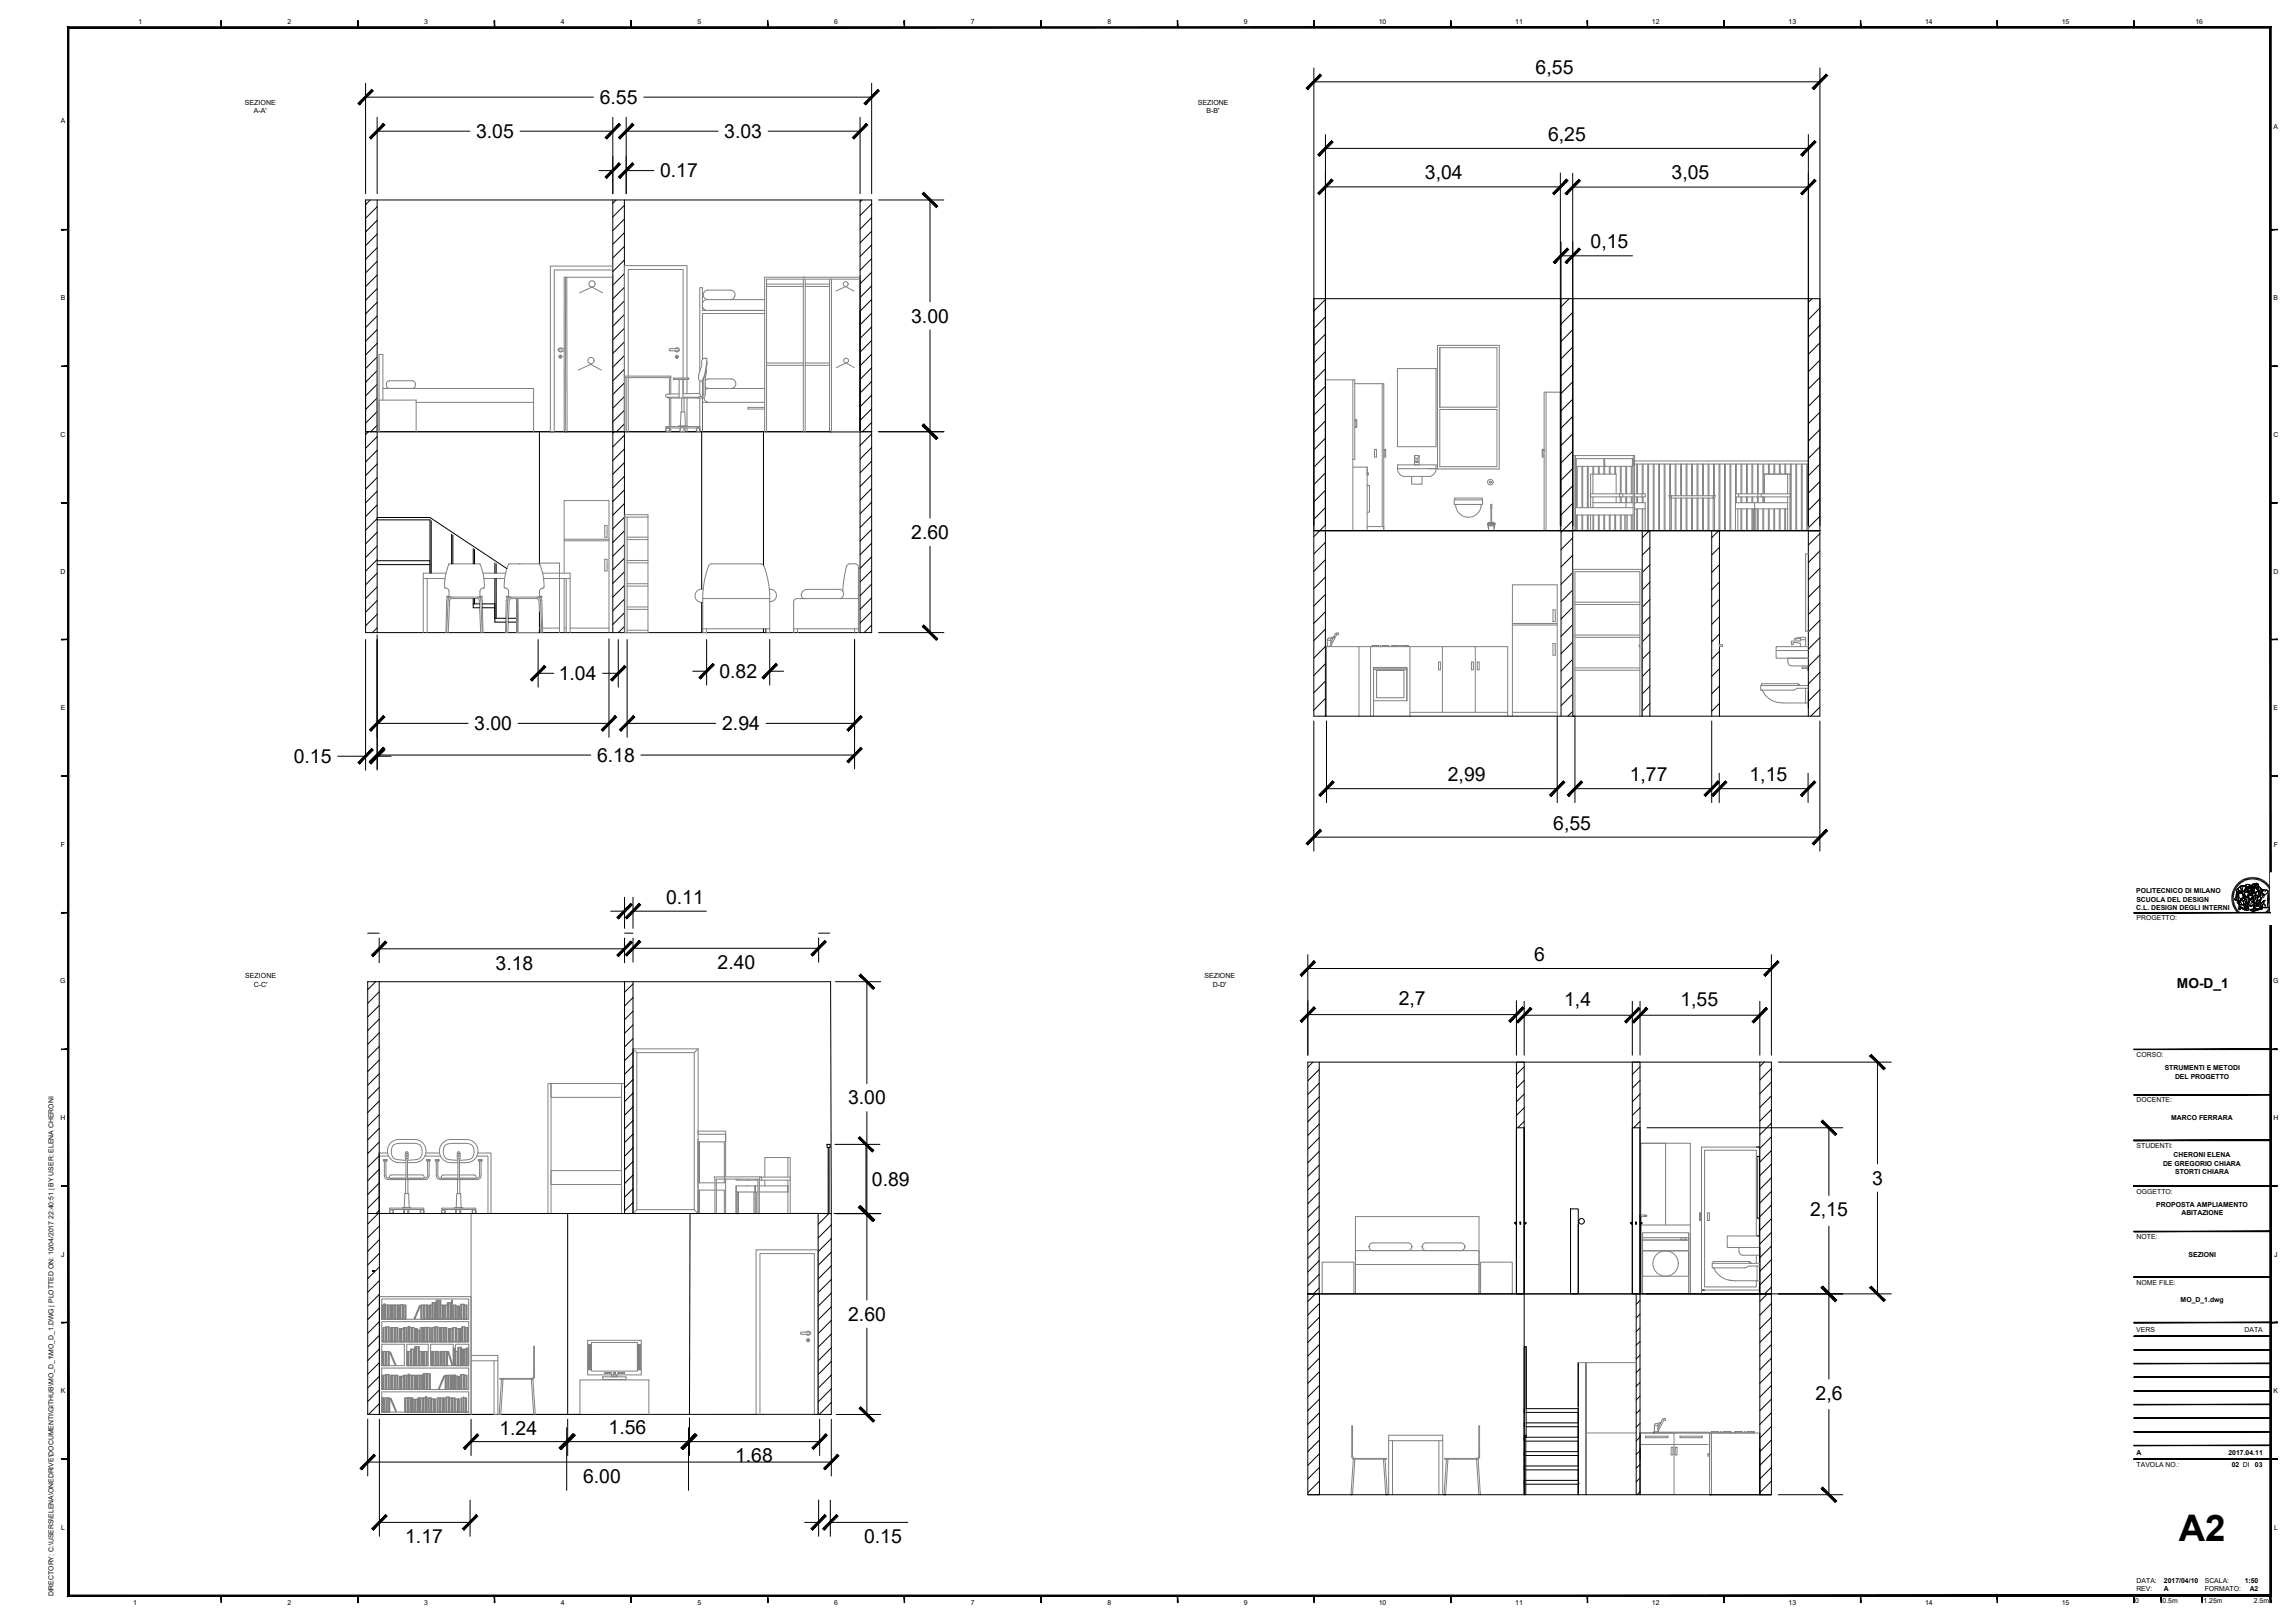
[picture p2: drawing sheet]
<svg xmlns="http://www.w3.org/2000/svg" width="594mm" height="420mm" viewBox="0 0 594 420" stroke-linecap="round" stroke-linejoin="round" font-family="sans-serif">
<defs><g id="words">
<text font-size="9.5" x="564" y="398.8">A2</text>
<g font-size="5">
<text x="397.5" y="19.2">6,55</text>
<text x="155.2" y="26.9">6.55</text>
<text x="123.2" y="35.7">3.05</text>
<text x="187.5" y="35.7">3.03</text>
<text x="400.7" y="36.5">6,25</text>
<text x="170.9" y="45.9">0.17</text>
<text x="368.8" y="46.4">3,04</text>
<text x="432.7" y="46.5">3,05</text>
<text x="411.8" y="64.3">0,15</text>
<text x="235.9" y="83.5">3.00</text>
<text x="235.9" y="139.5">2.60</text>
<text x="144.6" y="176.1">1.04</text>
<text x="186.2" y="175.5">0.82</text>
<text x="122.8" y="189">3.00</text>
<text x="186.9" y="189">2.94</text>
<text x="76" y="197.6">0.15</text>
<text x="154.5" y="197.2">6.18</text>
<text x="374.8" y="202.2">2,99</text>
<text x="421.9" y="202.2">1,77</text>
<text x="452.9" y="202.2">1,15</text>
<text x="402.1" y="214.8">6,55</text>
<text x="172.4" y="234">0.11</text>
<text x="128.3" y="251">3.18</text>
<text x="185.8" y="250.9">2.40</text>
<text x="397.2" y="248.9">6</text>
<text x="362.1" y="260.2">2,7</text>
<text x="404.9" y="260.3">1,4</text>
<text x="435" y="260.3">1,55</text>
<text x="219.5" y="285.9">3.00</text>
<text x="225.7" y="307">0.89</text>
<text x="484.6" y="306.7">3</text>
<text x="468.6" y="314.9">2,15</text>
<text x="219.5" y="342">2.60</text>
<text x="470" y="362.4">2,6</text>
<text x="129.3" y="371.4">1.24</text>
<text x="157.5" y="371.4">1.56</text>
<text x="150.9" y="383.9">6.00</text>
<text x="190.3" y="378.6">1.68</text>
<text x="104.9" y="399.5">1.17</text>
<text x="223.7" y="399.5">0.15</text>
</g>
<text font-size="3.6" x="563.5" y="255.9">MO-D_1</text>
<g font-size="1.8">
<text x="35.8" y="6.3">1</text>
<text x="74.5" y="6.3">2</text>
<text x="109.8" y="6.3">3</text>
<text x="145.2" y="6.3">4</text>
<text x="180.6" y="6.3">5</text>
<text x="215.9" y="6.3">6</text>
<text x="251.3" y="6.3">7</text>
<text x="286.6" y="6.3">8</text>
<text x="322" y="6.3">9</text>
<text x="356.9" y="6.3">10</text>
<text x="392.2" y="6.3">11</text>
<text x="427.6" y="6.3">12</text>
<text x="463" y="6.3">13</text>
<text x="498.3" y="6.3">14</text>
<text x="533.7" y="6.3">15</text>
<text x="568.3" y="6.3">16</text>
<text x="63.4" y="27.1">SEZIONE</text>
<text x="65.7" y="29.3">A-A'</text>
<text x="310" y="27.1">SEZIONE</text>
<text x="312.3" y="29.3">B-B'</text>
<text x="15.7" y="31.8">A</text>
<text x="588.5" y="33.4">A</text>
<text x="15.7" y="77.8">B</text>
<text x="588.5" y="77.8">B</text>
<text x="15.7" y="113.1">C</text>
<text x="588.5" y="113.1">C</text>
<text x="15.7" y="148.5">D</text>
<text x="588.5" y="148.5">D</text>
<text x="15.7" y="183.9">E</text>
<text x="588.5" y="183.9">E</text>
<text x="15.8" y="219.2">F</text>
<text x="588.6" y="219.2">F</text>
<text x="553" y="231.3">POLITECNICO DI MILANO</text>
<text x="553" y="233.4">SCUOLA DEL DESIGN</text>
<text x="553" y="235.6">C.L. DESIGN DEGLI INTERNI</text>
<text x="553.1" y="238.2">PROGETTO:</text>
<text x="15.6" y="254.6">G</text>
<text x="63.5" y="253.3">SEZIONE</text>
<text x="65.7" y="255.5">C-C'</text>
<text x="311.8" y="253.3">SEZIONE</text>
<text x="313.9" y="255.5">D-D'</text>
<text x="588.5" y="254.6">G</text>
<text x="553.1" y="273.6">CORSO:</text>
<text x="560.4" y="277.1">STRUMENTI E METODI</text>
<text x="563" y="279.2">DEL PROGETTO</text>
<text x="553.1" y="285.4">DOCENTE:</text>
<text x="15.7" y="290">H</text>
<text x="562" y="290">MARCO FERRARA</text>
<text x="588.5" y="290">H</text>
<text x="553.1" y="297.2">STUDENTI:</text>
<text x="562.7" y="299.6">CHERONI ELENA</text>
<text x="559.9" y="301.7">DE GREGORIO CHIARA</text>
<text x="563.1" y="303.9">STORTI CHIARA</text>
<text x="553.1" y="309">OGGETTO:</text>
<text x="558.2" y="312.5">PROPOSTA AMPLIAMENTO</text>
<text x="564.7" y="314.6">ABITAZIONE</text>
<text x="553.1" y="320.8">NOTE:</text>
<text x="15.9" y="325.3">J</text>
<text x="566.5" y="325.3">SEZIONI</text>
<text x="588.7" y="325.3">J</text>
<text x="553.1" y="332.6">NOME FILE:</text>
<text x="564.5" y="336.9">MO_D_1.dwg</text>
<text x="553" y="344.8">VERS</text>
<text x="581" y="344.8">DATA</text>
<text x="15.7" y="360.7">K</text>
<text x="588.5" y="360.7">K</text>
<text x="553.1" y="376.6">A</text>
<text x="576.9" y="376.6">2017.04.11</text>
<text x="553.1" y="379.8">TAVOLA NO.:</text>
<text x="577.7" y="379.8">02 DI</text>
<text x="583.7" y="379.8">03</text>
<text x="15.8" y="396.1">L</text>
<text x="588.7" y="396.1">L</text>
<text x="13.8" y="413.3" transform="rotate(-90 13.8 413.3)">DIRECTORY: C:\USERS\ELENA\ONEDRIVE\DOCUMENTI\GITHUB\MO_D_1\MO_D_1.DWG | PLOTTED ON: 10/04/2017 22:40:51 | BY USER: ELENA CHERONI</text>
<text x="553" y="411.9">REV:</text>
<text x="553.1" y="409.9">DATA:</text>
<text x="560.2" y="412">A</text>
<text x="560.2" y="409.8">2017/04/10</text>
<text x="570.7" y="409.8">SCALA:</text>
<text x="570.7" y="412">FORMATO:</text>
<text x="581.1" y="409.8">1:50</text>
<text x="582.3" y="412">A2</text>
<text x="34.5" y="415.5">1</text>
<text x="74.5" y="415.5">2</text>
<text x="109.8" y="415.5">3</text>
<text x="145.2" y="415.5">4</text>
<text x="180.6" y="415.5">5</text>
<text x="215.9" y="415.5">6</text>
<text x="251.3" y="415.5">7</text>
<text x="286.6" y="415.5">8</text>
<text x="322" y="415.5">9</text>
<text x="356.9" y="415.5">10</text>
<text x="392.2" y="415.5">11</text>
<text x="427.6" y="415.5">12</text>
<text x="463" y="415.5">13</text>
<text x="498.3" y="415.5">14</text>
<text x="533.7" y="415.5">15</text>
<text x="552.7" y="414.9">0</text>
<text x="559.8" y="414.9">0.5m</text>
<text x="570.4" y="414.9">1.25m</text>
<text x="583.4" y="414.9">2.5m</text>
</g>
</g></defs>
<g fill="none" stroke="#000" stroke-width=".26">
<path d="M94.6 21.6v28.5M94.6 25.1h59M97.6 30.4v19.7M97.6 34h24M134.6 34h24M158.6 30.4v19.7M162.1 34h23.8M162.1 30.4v19.7M166.6 25.1h59M198.8 34h23.8M222.6 30.4v19.7M225.6 21.6v28.5"/>
<path d="M155 44.2h3.6M158.6 51.8v112M161.6 51.8v112M162.1 44.2h7.2M227.4 51.8h16.9M240.7 51.8v26.3M240.7 85.4v48.7M95.4 111.8l-.8 .7M139.6 111.8v34.2M158.6 111.8h3M159 111.8l-.4 .3M161.6 112.7l-3 3"/>
<path d="M161.6 116.2l-3 3M161.6 119.8l-3 3M181.6 111.8v40.7M197.6 111.8v34.5M222.7 111.8h-.1M227.4 111.8h16.9M161.6 123.3l-3 3M161.6 126.8l-3 3M161.6 130.4l-3 3M161.6 133.9l-3 3M161.6 137.4l-3 3M139.6 158.5v5.3"/>
<path d="M161.6 141l-3 3M161.6 144.5l-3 3M161.6 148l-3 3M161.6 151.6l-3 3M161.6 155.1l-3 3M161.6 158.6l-3 3.1M181.6 156v7.8M240.7 141.4v22.4M94.6 165.6v33.8M97.6 164.3v35.1M139.3 165.6v12.3M139.3 174.3h4.1"/>
<path d="M156 174.3h4M157.6 165.4v25.5M160 165.6v12.3M161.6 162.2l-1.6 1.6M162.3 165.6v25.3M179.3 173.8h3.6M182.9 165.6v11.8M199.2 165.6v11.8M199.2 173.8h3.7M221.2 165.6v33.5M227.4 163.8h16.9M87.4 195.8h7.2"/>
<path d="M97.6 195.5h55.3M97.6 187.3h23.6M97.6 195.8h3.6M134.1 187.3h23.5M162.3 187.3h23M165.9 195.5h55.3M198.3 187.3h22.9"/>
</g>
<g fill="none" stroke="#000" stroke-width=".26">
<path d="M94.6 51.8v112M95.8 51.8l-1.2 1.2M97.6 51.8v112M97.6 53.5l-3 3M97.6 57l-3 3.1M159.5 51.8l-.9 .8M161.6 53.2l-3 3M161.6 56.7l-3 3M222.6 51.8v112M223.1 51.8l-.5 .5M225.6 51.8v112M225.6 52.8l-3 3"/>
<path d="M225.6 56.3l-3 3M225.6 59.9l-3 3M97.6 60.6l-3 3M97.6 64.1l-3 3M97.6 67.7l-3 3M97.6 71.2l-3 3M97.6 74.7l-3 3M97.6 78.3l-3 3M161.6 60.2l-3 3M161.6 63.8l-3 3M161.6 67.3l-3 3M161.6 70.8l-3 3"/>
<path d="M161.6 74.4l-3 3M161.6 77.9l-3 3M225.6 63.4l-3 3M225.6 66.9l-3 3M225.6 70.5l-2.8 2.9M225.6 74l-2.9 2.9M225.6 77.5l-2.9 2.9M97.6 81.8l-3 3M97.6 85.3l-3 3M97.6 88.9l-3 3M97.6 92.4l-3 3M97.6 95.9l-3 3"/>
<path d="M97.6 99.5l-3 3M161.6 81.4l-3 3M161.6 85l-3 3M161.6 88.5l-3 3M161.6 92l-3 3.1M161.6 95.6l-3 3M161.6 99.1l-3 3M225.6 81.1l-2.9 2.9M225.6 84.6l-2.9 2.9M225.6 88.2l-2.9 2.9M225.6 91.7l-2.9 2.9M225.6 95.2l-2.9 3"/>
<path d="M225.6 98.8l-2.9 2.9M94.6 111.8h3M97.6 113l-3 3M97.6 116.6l-3 3M97.6 103l-3 3M97.6 106.6l-3 3M97.6 110.1l-1.6 1.7M161.6 102.7l-3 3M161.6 106.2l-3 3M161.6 109.7l-2 2.1M222.6 111.8h3M225.6 112.3l-3 3"/>
<path d="M225.6 115.9l-3 3M225.6 119.4l-3 3M225.6 102.3l-2.9 3M225.6 105.8l-3 3M225.6 109.4l-2.4 2.4M97.6 120.1l-3 3M97.6 123.6l-3 3.1M97.6 127.2l-3 3M97.6 130.7l-3 3M97.6 134.3l-3 3M97.6 137.8l-3 3M225.6 122.9l-3 3"/>
<path d="M225.6 126.5l-3 3M225.6 130l-3 3M225.6 133.5l-3 3M225.6 137.1l-3 3M97.6 141.3l-3 3M97.6 144.9l-3 3M97.6 148.4l-3 3M97.6 151.9l-3 3M97.6 155.5l-3 3M97.6 159l-3 3M225.6 140.6l-3 3M225.6 144.1l-3 3"/>
<path d="M225.6 147.7l-3 3M225.6 151.2l-3 3M225.6 154.8l-3 2.9M225.6 158.3l-3 3M97.6 162.5l-1.2 1.3M197.6 162.8v1M198.3 162.8v1M225.6 161.8l-1.9 2"/>
</g>
<path d="M94.6 51.8h131M94.6 111.8h131M94.6 163.8h131" fill="none" stroke="#000" stroke-width=".26"/>
<g fill="none" stroke="#808080" stroke-width=".26">
<path d="M146.4 71.8l-.1 40M146.7 71.8l.1 40M150 75.8l3.2-1.5 2.8 1.5M158.6 71.4v40.4M158.6 71.8h-12.6v40M181.8 79.2a1.2 1.2 0 0 0 1.2 1.2M183 77.6h14.9M183 77.6a1.2 1.2 0 0 0-1.2 1.2M183.3 77.6a1.23 1.23 0 0 1-1.3-1.3 1.23 1.23 0 0 1 1.3-1.2h5.7a1.23 1.23 0 0 1 1.3 1.2 1.23 1.23 0 0 1-1.3 1.3M198.4 74.2h9.5M198.4 73.5h9.5M207.9 72.3v39.5"/>
<path d="M208.4 72.3v39.5M208.4 74.2h6.3M208.4 73.5h6.3M214.7 72.3v39.5M215.2 72.3v39.5M216.4 75.3l2.5-1.1 2.1 1.1M222.6 71.8h-24.7v40M222.6 72.3h-24.2v39.5M97.6 91.8v20M100 99.4v.4M100 99.4a.8 .8 0 0 1 .8-.8h5.9a.8 .8 0 0 1 .8 .8M100 99.8a.8 .8 0 0 0 .8 .8"/>
<path d="M107.5 99.4v.4M107.5 99.8a.8 .8 0 0 1-.8 .8M149.7 95.8l3.2-1.5 2.8 1.5M161.6 96.8v15M161.7 97.8h11.9M162.1 97.8v14M162.6 97.8v14M173.3 97.8v4.2M174.3 97.9l4 .1v.2h-4zM174.4 98.2h3.8M175.8 98.2v4.8M176.8 98.2v4.8"/>
<path d="M176.8 98.2v3.7M181.8 93l.4-.2a.51 .51 0 0 1 .8 .1l-.8 4.5-.5 1.3-.6-.1a1.93 1.93 0 0 1 0-2.3l.5-1.6v-1.3zM182.2 98l-.1 4.3-.3 .3h-.6M182.2 81.2h.1M182.6 98.5l.9-.4h5.7a1.23 1.23 0 0 1 1.3 1.2 1.23 1.23 0 0 1-1.3 1.3M182.7 95.9l.2 .2-.3 2.1v3.8a1 1 0 0 1-1 1h-8.5l-.2-.2M183 93.5v.5l-.3 2.3-.4 1.5-.5 .7v4.1M197.9 80.4h-16.1v-5.9h-.7v21.6M197.9 81.2h-16.1v11.8M198.4 94h9.5M198.4 94.6h9.5M208.4 94h6.3"/>
<path d="M208.4 94.6h6.3M216.5 95.1l2.5-1.1 2.1 1.1M98.1 103.6h9.6v8.2M99.1 100.6h39v11.2M99.1 103.6v-11.8h-1v20M107.7 104.2h30.4M142.5 111.8h1M172.5 110.4h8.6M172.5 110.8h.1M172.5 110.4l-.2 .2 .2 .2M173 110.8h3.1M173.3 103v7.4"/>
<path d="M173.3 110.8v.2M173.3 111.5v.3M173.6 102v-4.6h-11.9v14.4M173.6 103v7.4M173.6 110.8v1M175.7 110.4v-.1h2.1v.1M175.8 102h-3a.41 .41 0 0 0-.5 .4 .41 .41 0 0 0 .5 .4h3M176.1 110.3l.2-3.6h1l.1 3.6M176.2 110.7l1 .1v.9M176.5 103v3.7M176.8 101.9l4-.1a.5 .5 0 0 1 .5 .5 .5 .5 0 0 1-.5 .5h-4M176.8 110.3v.1"/>
<path d="M177.1 103v3.7M177.2 110.7l-.2 .5 .2 .5h-1l-.1-.9-.1 .4 .2 .5M177.2 110.8h3.3M180.7 102.8l-.2 .2M181.1 110.4l.1 .2-.2 .2M181.1 103v7.5M181.8 104.2h16.1M182.2 102.8v.2a1.2 1.2 0 0 0 1.2 1.2M182.6 100.2l.9 .4M183.4 100.6h14.5M183.4 100.6l-.8 .3M197.9 105.5h-4.3v.4h4.3"/>
<path d="M215 111.8h7.6M146 139.6h11.6M146 140h11.6M156.5 136.1h.6v3h-.6zM161.7 133.2h6v30.6h-6v-30.4M161.7 133.9h6M162.3 139.7h5.4M162.3 139.1h5.4M162.3 133.9v29.9M109.6 149.8h5.6M110.6 149.8v14M111.3 145.2v3.2"/>
<path d="M115.5 148.4h-5.9v15.4M116 154.4v.2M116.2 154.4h-.6v.2h9.2v-.2h-.6M116.5 154.6a.9 .9 0 0 0-.9 .8l-.2 8.4M116.9 154.6a.9 .9 0 0 0-.9 .8l-.4 8.4M123.6 155h-6.7l-.4 .2-.5 8.6M123.6 154.6a.9 .9 0 0 1 .9 .8l.3 8.4M123.6 155l.5 .4 .3 8.4M124 154.6a.9 .9 0 0 1 .9 .8l.1 8.4M124.4 154.4v.2M125 148.4h5.9M125.1 152.2h.1"/>
<path d="M125.1 152.2a.9 .9 0 0 0-.9 .9v1.5M125.2 152.2h.1a11.4 11.4 0 0 0-1.1-6.2h-7.9a11.9 11.9 0 0 0-1.1 6.2h.1a.89 .89 0 0 1 .9 .9v1.5M125.3 149.8h5.3M131.5 154.4v.2M131.7 154.6v-1.5a1.1 1.1 0 0 0-1.1-.9 12.8 12.8 0 0 1 1.1-6.2h7.9a11.8 11.8 0 0 1 1.1 6.2h-.1a.89 .89 0 0 0-.9 .9v1.5M131.7 154.4h-.6v.2h9.2v-.2h-.6M132 154.6a.9 .9 0 0 0-.9 .8l-.2 8.4h.4M132.3 154.6a.9 .9 0 0 0-.9 .8l-.3 8.4M133.7 155v8.8h5.6M134 155v8.8M134.4 146h.1M139 154.6a.9 .9 0 0 1 .9 .8l.4 8.4"/>
<path d="M139.4 154.6a.9 .9 0 0 1 .9 .8l.2 8.4M139.6 145.8h5.2v18M139.9 154.4v.2M140.4 148.4h7.2v15.4M140.7 149.8h6.9M146 148.4v-18.8h11.6v34M146 149.8v13.8M146.6 149.8v14M156.5 144.8h.6v3h-.6zM162.3 157.7h5.4M162.3 157.1h5.4M162.3 151.7h5.4"/>
<path d="M162.3 151.1h5.4M162.3 145.7h5.4M162.3 145.1h5.4M181.9 155v8.8h1v-1M181.9 155h17.3M182 152.6a1.72 1.72 0 0 0-2.1 1.6 1.72 1.72 0 0 0 2 1.7M183.4 146.5a23.9 23.9 0 0 0-1.5 8.5M183.4 146.5l.3-.4 .5-.1h12.8l.4 .1a19.5 19.5 0 0 1 1.9 8.9M199.1 152.6a1.59 1.59 0 0 1 1.9 1.5 1.59 1.59 0 0 1-1.7 1.6M199.2 155v8.8h-.9M206.3 155h15.9M206.3 155a.9 .9 0 0 0-.9 .9v7.9"/>
<path d="M209 152.6h8.5a1.25 1.25 0 0 1 .9 1.2 1.25 1.25 0 0 1-.9 1.2M209 152.6a1.36 1.36 0 0 0-1.4 .7 1.36 1.36 0 0 0 .2 1.5l.5 .2M220 146h1.3M220 146l-.6 .1-.3 .5-.6 3.2-.3 3.3M221.3 146a.9 .9 0 0 1 .9 .9v16.9M131.5 163.8l.3-8.4 .5-.4h6.7l.4 .2 .5 8.6M139.6 162.6h.2M140.4 162.6h4.4M146 162.6h.6M147.6 162.6h10M162.3 163.1h5.4M181.9 162.8h17.3"/>
<path d="M205.4 162.8h16.8M206.4 162.8v1M221.2 162.8v1"/>
<circle cx="153.2" cy="73.5" r=".81"/>
<circle cx="218.9" cy="73.5" r=".63"/>
<circle cx="153" cy="93.3" r=".81"/>
<circle cx="219" cy="93.3" r=".63"/>
<circle cx="172.8" cy="111.2" r=".5"/>
<circle cx="180.7" cy="111.2" r=".5"/>
<circle cx="180.7" cy="111.2" r=".48"/>
</g>
<g fill="none" stroke="#808080" stroke-width=".26">
<path d="M158.6 68.9h-16.1v42.9M158.6 69.9h-15.1v41.9M144.7 90.9l.4 .2 .5-.2M145 92.1h.1l-.1 .5zM145.6 90.3l-.5-.3-.4 .3M146 90.3h-1.3l-.3 .3 .3 .3h1.3M162.6 97.4v-27.6h14.2v28.1M173.4 90.3h2.2l.3 .2-.3 .3h-2.1l-.2-.1zM174.8 90.3l.4-.3 .5 .3M175.1 92.6h.2M175.1 92.6l.1-.5 .1 .5M175.7 90.8l-.5 .3-.4-.3"/>
<path d="M177.8 97.9v-29.1h-16.2v43M177.8 98.2v3.7M181.1 98.6v3.4M177.8 103v7.3M177.8 110.8v1M181.1 110.8v.1"/>
<circle cx="145" cy="92.3" r=".4"/>
<circle cx="175.2" cy="92.4" r=".4"/>
</g>
<!-- layer: 0 -->
<g fill="none" stroke="#000" stroke-width=".26">
<path d="M340.1 17.6v118.5M471.1 17.6v118.5M340.1 21.2h131M343.1 34.8v101.3M343.1 38.4h125M468.1 34.8v101.3M343.1 48.4h60.8M403.9 44.8v91.3M407.1 48.4h61M407.1 44.8v91.3M404.1 62.6v73.5M404.1 66.2h18.5"/>
<path d="M146 111.8h.8M214.7 111.8h.5M340.1 137.4h130.7M468.1 172.4v1.2M468.1 178.9v4.5M340.1 186.7v33.6M343.4 186.7v21.1M403.1 185.7v22.1M407.7 185.7v22.1M443.1 186.7v21.1M471.1 186.7v33.6M340.1 216.7h131"/>
<path d="M343.4 204.2h59.7M407.7 204.2h35.4M445 204.2h23M445 200.2v7.6M468 200.2v7.6M98.2 242.8v6.4M98.2 245.6h63.5M161.7 242.8v6.4M338.5 247.1v26.1M338.5 250.7h120M392.5 259.1v14.1M394.5 259.2v14"/>
<path d="M422.5 259.2v14M424.5 259.2v14M455.5 259.2v14M458.5 247.1v26.1M163.9 271.5v42.6M338.5 262.7h54M394.5 262.8h28M424.5 262.8h31M460.3 275h29.3M486 275v26.3M98.2 298.5v15.6h-3M216.1 296.3h11.7"/>
<path d="M224.2 296.3v17.8M392.5 292v43h2v-43M426.3 292h50.7M454.6 297h.8M454.8 299.4h.6v16h-.6zM473.4 292v17.5M146.9 314.1v52.1M161.7 314.1h53.3M178.6 314.1l-.1 52.1M190.5 314.2h.7M196.2 314.2h.4M215.9 314.1h11.9"/>
<path d="M424.5 314.6v20.4M424.7 315v1.6M424.7 316.7v18.3M455.4 315.4v4.6h-.6M473.4 317.4v39.6M486 308.6v26.4M96.6 329.1h.1M98.2 335.7v30.5M338.5 335h3M426.3 335h63.3M440.4 334h.8M455.4 333.2v.8"/>
<path d="M455.5 323v12M394.5 348.7v38.3M394.6 360h.1M394.6 357h.1M394.6 354h.1M394.6 351h.1M395.1 348.7v16M408.5 352.8v34.2M410.5 352.8v34.2M95.2 366.1l3 .1M95.2 367.4v14.7M95.2 378.5h120"/>
<path d="M98.2 367.4v30.3M121.9 373.2h24.8M121.9 367.4v9.4M146.7 369.6v16.2M146.9 367.4v9.4M146.9 373.2h31.3M150.1 366.2h-51.9M178.2 369.6v16.2M178.5 367.1v9.7M178.5 373.2h33.7M212.2 366.1l3 .1M212.2 367.4v9.4"/>
<path d="M215.2 367.4v14.7M394.5 364.7h.1M394.5 379.5h.1M394.5 376.8h.1M394.5 375.8h.1M394.5 373.1h.1M394.5 372.1h.1M394.5 369.4h.1M394.5 368.4h.1M394.5 365.6h.1M394.6 366h.1M394.6 363h.1"/>
<path d="M424.5 371v16M428.1 370.8v.2M455.5 371v16M473.4 364.9v22.1M98.2 394.1h23.5M121.7 388.3v9.4M208.3 394.1h3.6M211.9 388.3v9.4M214.9 394.1h20.1M214.9 388.3v9.4M349.7 387h.2M358.7 387h.4"/>
<path d="M373.8 387h.4M394.5 384.2h.1M394.5 383.2h.1M394.5 380.5h.1M408.5 384h.1M442.5 387h16M460.3 387h16.7"/>
</g>
<path d="M181.1 111.6v.2M181.8 103v8.8" fill="none" stroke="#636466" stroke-width=".26"/>
<g fill="none" stroke="#000" stroke-width=".26">
<path d="M97.6 134.6h13.7v13.8M97.6 134h13.7l19.9 13.2M111.6 134.8v13.6M116.9 138.3v7.7M117.2 138.5v7.5M97.6 146.2h13.7M97.6 145.2h13.7M122.5 155v2.3h1.6M122.5 156.3h1.6M122.5 142v4M122.8 142.2v3.8M122.8 155v1.3"/>
<path d="M124.9 156.3h3.2M124.9 157.3h3.2M128.1 149.8v11.3h2.8M128.1 145.7v2.7M128.4 146v2.4M128.4 149.8v10.3M128.1 160.1h2.8M131.6 161.1h2.1M131.6 160.1h2.1"/>
</g>
<!-- layer: 0 -->
<g fill="#000" stroke="#000" stroke-width=".26">
<path d="M341.7 19.2l-3.2 4 3.6-3.6zM341.7 19.2l-3.2 4-.4-.4z"/>
<path d="M96.2 23.2l-3.2 3.9 3.6-3.6zM92.6 26.8l3.6-3.6-3.2 3.9z"/>
<path d="M99.2 32l-3.2 4 3.6-3.6zM99.2 32l-3.2 4-.4-.4z"/>
<path d="M156.6 35.6l.4 .4 3.2-4zM160.2 32l.4 .4-3.6 3.6z"/>
<path d="M163.7 32l-3.2 4 3.6-3.6zM163.7 32l-3.2 4-.4-.4z"/>
<path d="M224.2 32l-3.6 3.6 .4 .4zM224.2 32l.4 .4-3.6 3.6z"/>
<path d="M223.6 26.8l.4 .3 3.2-3.9zM227.2 23.2l.4 .3-3.6 3.6z"/>
<path d="M344.7 36.4l-3.2 4 3.6-3.6zM344.7 36.4l-3.2 4-.4-.4z"/>
<path d="M469.1 22.8l.4 .4 3.2-4zM472.7 19.2l.4 .4-3.6 3.6z"/>
<path d="M156.6 45.8l.4 .4 3.2-4zM160.2 42.2l.4 .4-3.6 3.6z"/>
<path d="M163.7 42.2l-3.2 4 3.6-3.6zM163.7 42.2l-3.2 4-.4-.4z"/>
<path d="M238.7 50.2l3.6 3.6 .4-.4zM238.7 50.2l.4-.4 3.6 3.6z"/>
<path d="M344.7 46.4l-3.2 4 3.6-3.6zM344.7 46.4l-3.2 4-.4-.4z"/>
<path d="M405.5 46.4l-3.6 3.6 .4 .4zM405.5 46.4l.4 .4-3.6 3.6z"/>
<path d="M408.7 46.4l-3.2 4 3.6-3.6zM405.1 50l3.6-3.6-3.2 4z"/>
<path d="M469.7 36.4l-3.6 3.6 .4 .4zM469.7 36.4l.4 .4-3.6 3.6z"/>
<path d="M466.1 50l.4 .4 3.2-4zM469.7 46.4l.4 .4-3.6 3.6z"/>
<path d="M408.7 64.2l-3.6 3.6 .4 .4zM408.7 64.2l.4 .4-3.6 3.6z"/>
<path d="M405.7 64.2l-3.2 4 3.6-3.6zM405.7 64.2l-3.2 4-.4-.4z"/>
<path d="M239.1 109.8l-.4 .4 4 3.2zM238.7 110.2l4 3.2-.4 .4z"/>
<path d="M238.7 110.2l3.6 3.6 .4-.4zM239.1 109.8l3.6 3.6-4-3.2z"/>
<path d="M140.9 172.3l-3.2 4 3.6-3.6zM140.9 172.3l-3.2 4-.4-.4z"/>
<path d="M158.1 175.9l.3 .4 3.3-4zM161.7 172.3l.3 .4-3.6 3.6z"/>
<path d="M180.9 175.4l.4 .4 3.2-4zM184.5 171.8l.4 .4-3.6 3.6z"/>
<path d="M200.9 171.8l-3.3 4 3.6-3.6zM200.9 171.8l-3.3 4-.3-.4z"/>
<path d="M238.7 162.2l4 3.2-3.6-3.6zM238.7 162.2l4 3.2-.4 .4z"/>
<path d="M96.2 193.8l-3.6 3.6 .4 .4zM96.2 193.8l.4 .4-3.6 3.6z"/>
<path d="M99.2 193.5l-3.2 4 3.6-3.6zM99.2 193.5l-3.2 4-.4-.4z"/>
<path d="M99.2 185.3l-3.2 4 3.6-3.6zM99.2 185.3l-3.2 4-.4-.4z"/>
<path d="M99.2 193.8l-3.2 4 3.6-3.6zM99.2 193.8l-3.2 4-.4-.4z"/>
<path d="M159.2 185.3l-3.6 3.6 .4 .4zM159.2 185.3l.4 .4-3.6 3.6z"/>
<path d="M163.9 185.3l-3.2 4 3.6-3.6zM163.9 185.3l-3.2 4-.4-.4z"/>
<path d="M219.2 197.1l.4 .4 3.2-4zM222.8 193.5l.4 .4-3.6 3.6z"/>
<path d="M222.8 185.3l-3.6 3.6 .4 .4zM222.8 185.3l.4 .4-3.6 3.6z"/>
<path d="M341.7 214.7l-3.2 4 3.6-3.6zM338.1 218.3l3.6-3.6-3.2 4z"/>
<path d="M345 202.2l-3.2 4 3.6-3.6zM345 202.2l-3.2 4-.4-.4z"/>
<path d="M401.1 205.8l.4 .4 3.2-4zM404.7 202.2l.4 .4-3.6 3.6z"/>
<path d="M409.3 202.2l-3.2 4 3.6-3.6zM409.3 202.2l-3.2 4-.4-.4z"/>
<path d="M441.1 205.8l.4 .4 3.2-4zM444.7 202.2l.4 .4-3.6 3.6z"/>
<path d="M446.6 202.2l-3.2 4 3.6-3.6zM446.6 202.2l-3.2 4-.4-.4z"/>
<path d="M466 205.8l.4 .4 3.2-4zM469.6 202.2l.4 .4-3.6 3.6z"/>
<path d="M469.1 218.3l.4 .4 3.2-4zM472.7 214.7l.4 .4-3.6 3.6z"/>
<path d="M159.7 237.5l.4 .4 3.2-4zM163.3 233.9l.4 .4-3.6 3.6z"/>
<path d="M165.5 233.9l-3.3 4 3.6-3.6zM165.5 233.9l-3.3 4-.3-.4z"/>
<path d="M99.8 243.6l-3.3 4 3.6-3.6zM99.8 243.6l-3.3 4-.3-.4z"/>
<path d="M159.7 247.2l.4 .4 3.2-4zM163.3 243.6l.4 .4-3.6 3.6z"/>
<path d="M165.5 243.5l-3.3 4 3.6-3.6zM161.9 247.1l3.6-3.6-3.3 4z"/>
<path d="M213.5 243.5l-3.6 3.6 .4 .4zM213.5 243.5l.4 .4-3.6 3.6z"/>
<path d="M222.4 252.5l3.6 3.6 .4-.4zM222.4 252.5l.4-.3 3.6 3.5z"/>
<path d="M340.1 248.7l-3.2 4 3.6-3.6zM340.1 248.7l-3.2 4-.4-.4z"/>
<path d="M456.6 252.3l.3 .4 3.2-4zM460.1 248.7l.4 .4-3.6 3.6z"/>
<path d="M340.1 260.7l-3.2 4 3.6-3.6zM340.1 260.7l-3.2 4-.4-.4z"/>
<path d="M390.6 264.3l.3 .4 3.3-4zM394.2 260.7l.3 .4-3.6 3.6z"/>
<path d="M396.2 260.8l-3.3 4 3.6-3.6zM392.6 264.4l3.6-3.6-3.3 4z"/>
<path d="M420.5 264.4l.4 .4 3.2-4zM424.1 260.8l.4 .4-3.6 3.6z"/>
<path d="M426.1 260.8l-3.2 4 3.6-3.6zM426.1 260.8l-3.2 4-.4-.4z"/>
<path d="M453.5 264.4l.4 .4 3.3-4zM457.2 260.8l.3 .4-3.6 3.6z"/>
<path d="M484 273.3l3.6 3.6 .4-.3zM484 273.3l.4-.3 3.6 3.6z"/>
<path d="M222.2 294.6l3.6 3.6 .4-.3zM222.6 294.3l3.6 3.6-4-3.3z"/>
<path d="M471.4 290.3l3.6 3.6 .4-.3zM471.4 290.3l.4-.3 3.6 3.6z"/>
<path d="M222.6 312.1l-.4 .4 4 3.2zM222.2 312.5l4 3.2-.4 .4z"/>
<path d="M222.8 312.2l-.4 .4 4 3.2zM222.4 312.6l4 3.2-.4 .4z"/>
<path d="M222.4 312.6l3.6 3.6 .4-.4zM222.4 312.6l.4-.4 3.6 3.6z"/>
<path d="M471.8 333l-.4 .3 4 3.3zM471.4 333.3l4 3.3-.4 .3z"/>
<path d="M471.4 333.3l3.6 3.6 .4-.3zM471.4 333.3l.4-.3 3.6 3.6z"/>
<path d="M484.4 333l-.4 .3 4 3.3zM484 333.3l4 3.3-.4 .3z"/>
<path d="M96.8 376.5l-3.2 4 3.6-3.6zM93.2 380.1l3.6-3.6-3.2 4z"/>
<path d="M123.5 371.2l-3.2 4 3.6-3.6zM119.9 374.8l3.6-3.6-3.2 4z"/>
<path d="M144.7 374.8l.4 .4 3.2-4zM148.3 371.2l.4 .4-3.6 3.6z"/>
<path d="M148.6 371.2l-3.3 4 3.6-3.6zM145 374.8l3.6-3.6-3.3 4z"/>
<path d="M176.2 374.8l.4 .4 3.2-4zM179.8 371.2l.4 .4-3.6 3.6z"/>
<path d="M180.1 371.2l-3.2 4 3.6-3.6zM180.1 371.2l-3.2 4-.4-.4z"/>
<path d="M210.2 374.8l.4 .4 3.2-4zM213.8 371.2l.4 .4-3.6 3.6z"/>
<path d="M222.8 364.2l-.4 .4 4 3.2zM222.4 364.6l4 3.2-.4 .4z"/>
<path d="M99.8 392.1l-3.2 4 3.6-3.6zM99.8 392.1l-3.2 4-.4-.4z"/>
<path d="M119.7 395.7l.4 .4 3.2-4zM123.3 392.1l.4 .4-3.6 3.6z"/>
<path d="M209.9 395.7l.4 .4 3.2-4zM213.5 392.1l.4 .4-3.6 3.6z"/>
<path d="M213.2 380.1l.4 .4 3.2-4zM216.8 376.5l.4 .4-3.6 3.6z"/>
<path d="M216.5 392.1l-3.2 4 3.6-3.6zM216.5 392.1l-3.2 4-.4-.4z"/>
<path d="M471.8 385l-.4 .3 4 3.3zM471.4 385.3l4 3.3-.4 .4z"/>
</g>
<g fill="none" stroke="#000" stroke-width=".26">
<path d="M343.1 77.5l-3 3M343.1 77.3v108.1M406.2 77.3l-2.2 2.2M468.1 77.3v108.1M469 77.3l-.9 1M471.1 79.7l-3 3M471.1 77.3v108.1M343.1 82l-3 3M343.1 86.5l-3 3M343.1 91l-3 3M343.1 95.5l-3 3M343.1 100l-3 3"/>
<path d="M407.1 80.9l-3.1 3.1M407.1 85.4l-3.1 3.1M407.1 89.9l-3.1 3.1M407.1 94.4l-3.1 3M407.1 98.9l-3.1 3M471.1 84.2l-3 3M471.1 88.7l-3 3M471.1 93.2l-3 3M471.1 97.7l-3 3M343.1 104.5l-3 3M343.1 109l-3 3M343.1 113.5l-3 3"/>
<path d="M343.1 117.9l-3 3M407.1 103.3l-3.1 3.1M407.1 107.8l-3.1 3.1M407.1 112.3l-3.1 3.1M407.1 116.8l-3.1 3.1M471.1 102.2l-3 3M471.1 106.7l-3 3M471.1 111.2l-3 3M471.1 115.7l-3 3M340.1 137.4v48M341.6 137.4l-1.5 1.5M343.1 122.4l-3 3"/>
<path d="M343.1 126.9l-3 3M343.1 131.4l-3 3M343.1 135.9l-1.4 1.4M407.1 139.3l-3 3M407.1 121.3l-3.1 3.1M407.1 125.8l-3.1 3.1M407.1 130.3l-3.1 3.1M407.1 134.8l-3 3M426.9 137.4l-1.8 1.8M444.9 137.4l-1.8 1.8M471.1 138.1l-3 3M471.1 120.2l-3 3"/>
<path d="M471.1 124.7l-3 2.9M471.1 129.1l-3 3M471.1 133.6l-3 3M343.1 144.9l-3 3M343.1 149.4l-3 3M343.1 153.9l-3 3M343.1 158.4l-3 3M343.1 140.4l-3 3M407.1 143.8l-3 3M407.1 148.3l-3 3M407.1 152.7l-3 3M407.1 157.2l-3 3"/>
<path d="M427.1 141.7l-2 2M427.1 146.2l-2 2M427.1 150.7l-2 2M427.1 155.2l-2 2M427.1 159.7l-2 2M445.1 141.7l-2 2M445.1 146.2l-2 2M445.1 150.7l-2 2M445.1 155.2l-2 2M445.1 159.6l-2 2M471.1 142.6l-3 3M471.1 147.1l-3 3"/>
<path d="M471.1 151.6l-3 3M471.1 156.1l-3 3M343.1 162.9l-3 3M343.1 167.4l-3 3M343.1 171.8l-3 3.1M343.1 176.3l-3 3M407.1 161.7l-3 3M407.1 166.2l-3 3M407.1 170.7l-3 3M407.1 175.2l-3 3M407.1 179.7l-3 3M427.1 164.2l-2 2"/>
<path d="M427.1 168.7l-2 2M427.1 173.2l-2 2M427.1 177.6l-2 2M445.1 164.1l-2 2M445.1 168.6l-2 2M445.1 173.1l-2 2M445.1 177.6l-2 2M471.1 160.6l-3 3M471.1 165.1l-3 3M471.1 169.6l-3 3M471.1 174.1l-3 3M471.1 178.6l-3 3"/>
<path d="M343.1 180.8l-3 3M343.1 185.3l-.1 .1M407.1 184.2l-1.2 1.2M427.1 182.1l-2 2M445.1 182.1l-2 2M471.1 183l-2.4 2.4"/>
</g>
<g fill="none" stroke="#808080" stroke-width=".26">
<path d="M340.1 85.3v52M350.2 98.3v39M350.7 99.3h7.5v38M357.8 99.3v37M361.7 95.4h10v20.2h-10zM372.1 89.4h16v32h-16zM372.7 90h14.8v15.4h-14.8zM350.2 118.9h.5v-20.6h-7.6v39h10.8v-16.4h-3.7M350.7 108.9h.1M350.7 108.6h.5v2h-.5M350.7 108.9h.3v1.4h-.3M355.8 116.3h.5v2h-.5z"/>
<path d="M358.2 116.3h.5v2h-.5M358.2 116.6h.3v1.4h-.3M366.1 118v2.3M366.2 118a.59 .59 0 0 0 .5 .7 .59 .59 0 0 0 .6-.7M366.2 118h1.1M366.5 119.6h.6zM366.6 118.9l-.1 .7M367 118.9l.1 .7M367.3 118v2.3M372.7 106h14.8v14.8h-14.8zM399.7 116.3h-.5v2h.5M399.7 116.6h-.3v1.4h.3"/>
<path d="M399.7 101.5h4.2v35.8h-4.2zM400.2 101.5v35.8M407.1 119.3h.4M407.8 117.9v19.4M407.8 118.7h15M407.8 119.3h.2M408 118.7v2h7.2v-2M415.2 119.3h.2M415.4 118.7v4M422.6 118.7v2h-7.2M422.6 119.3h.2M422.8 117.9v19.4"/>
<path d="M423.1 119.3h45M353.9 125.7h.6v6.9h-.6M353.9 122.4h.3v.5h-.3M353.9 136.3h4.3M361.7 121.3l.5 1.3 1.1 .7h6.9l1.1-.7 .4-1.3M361.7 121.3v-1h10v1M361.7 121.3h10M365.4 123.3v2h2.7v-2M376.4 129.4h7.4v1.2h-7.4zM376.5 129.4v-.5h7.2v.5M376.8 130.6a3.3 3.3 0 0 0 3.3 3.3 3.3 3.3 0 0 0 3.3-3.3M383.8 137.3h.1"/>
<path d="M385 135.8h2M385 135.6h2M385 135.6v.2M385.2 135.4l.2 .1M385.2 135.4v.1M385.2 135.9v.7M385.2 136.1h1.6M385.2 136.6l.1 .1M385.3 136.6h-.1M385.3 136.1v1.2h1.4v-1.2M385.3 135.5v.4M385.4 135.2l.1 .3"/>
<path d="M385.4 135.2l-.2 .2M385.4 135.2h.5M385.9 131.5v4M385.9 135.5h-.4M386.1 131.5v4M386.1 135.2h.5M386.2 130.7v.8M386.2 130.7l-.2-.2-.1 .2v.8h.3M386.6 135.2l-.1 .3h-.4M386.6 135.2l.2 .2M386.7 135.5v.4M386.8 135.4l-.2 .1"/>
<path d="M386.8 135.4v.1M386.8 135.9l-.1 .8M387 135.6v.2M407.1 120.1h.4M407.5 137.3v-19.4h15.6v19.4M407.8 133.3h15M407.8 131.4h15M407.8 120.1h.2M408.1 120.7v10.7M408.1 133.3v4M408.3 120.7v10.7M408.3 133.3v4"/>
<path d="M409.5 120.7v10.7M409.5 133.3v4M409.7 120.7v10.7M409.7 133.3v4M410.9 120.7v10.7M410.9 133.3v4M411.1 120.7v10.7M411.1 133.3v4M411.7 133.3v4M412.3 120.7v2M412.3 130.1h10.5M412.3 122.7v5.1"/>
<path d="M412.3 128.6v2.8M412.3 133.3v4M412.5 120.7v2M412.5 133.3v4M413.7 120.7v2M413.7 133.3v4M414 120.7v2M414 133.3v4M415.2 120.7v2M415.2 133.3v4M415.2 120.1h.2M415.4 133.3v4"/>
<path d="M416.6 120.7v2M416.6 133.3v4M416.8 120.7v2M416.8 133.3v4M418 120.7v2M418 133.3v4M418.2 120.7v2M418.2 133.3v4M418.4 127.8v-5.1h-6.7v8.7M418.4 128.6v1.5M419.2 127.8v.8M419.4 120.7v7.1"/>
<path d="M419.4 128.6v1.5M419.4 133.3v4M419.6 120.7v7.1M419.6 128.6v1.5M419.6 133.3v4M420.1 127.8v.8M420.6 133.3v4M420.8 120.7v7.1M420.8 128.6v1.5M420.9 130.1v1.3M420.9 133.3v4M421.1 120.7v7.1"/>
<path d="M421.1 128.6v1.5M421.2 133.3v4M422.3 120.7v7.1M422.3 128.6v1.5M422.3 133.3v4M422.5 120.7v7.1M422.5 128.6v1.5M422.5 133.3v4M422.6 120.1h.2M422.8 127.8h-11.1v.8h11.1M423.1 130.1h2.8v7.2M423.1 127.8h2.8v.8h-2.8"/>
<path d="M423.1 131.7h2.8M423.1 120.1h45M423.7 120.1v7.7M423.7 128.6v1.5M423.7 131.7v5.6M423.9 120.1v7.7M423.9 128.6v1.5M423.9 131.7v5.6M425 127.8v.8M425.1 120.1v7.7M425.1 128.6v1.5M425.1 131.7v5.6"/>
<path d="M425.2 131.7v5.6M425.3 120.1v7.7M425.3 128.6v1.5M426.5 120.1v17.2M426.7 120.1v17.2M427.9 120.1v17.2M428.2 120.1v17.2M429.4 120.1v17.2M429.6 120.1v17.2M430.8 120.1v17.2M431 120.1v17.2M432.2 120.1v8.2"/>
<path d="M432.2 128.9h11.6M432.2 128.9l-.2-.6h12l-.2 .6M432.2 128.9v8.4M432.4 120.1v8.2M432.6 128.3v9M433.6 120.1v8.2M433.6 128.9v8.4M433.8 120.1v8.2M433.8 128.9v8.4M435 120.1v8.2M435 128.9v8.4M435.3 120.1v8.2"/>
<path d="M435.3 128.9v8.4M436.5 120.1v8.2M436.5 128.9v8.4M436.7 120.1v8.2M436.7 128.9v8.4M437.9 120.1v8.2M437.9 128.9v8.4M438.1 120.1v8.2M438.1 128.9v8.4M439.3 120.1v8.2M439.3 128.9v8.4M439.5 120.1v8.2"/>
<path d="M439.5 128.9v8.4M440.7 120.1v8.2M440.7 128.9v8.4M440.9 120.1v8.2M440.9 128.9v8.4M442.1 120.1v8.2M442.1 128.9v8.4M442.4 120.1v8.2M442.4 128.9v8.4M443.5 128.3v9M443.6 120.1v8.2M443.8 120.1v8.2"/>
<path d="M443.8 128.9v8.4M445 120.1v17.2M445.2 120.1v17.2M446.4 120.1v17.2M446.6 120.1v17.2M447.8 120.1v17.2M448 120.1v17.2M449.2 130.1h13.5M449.2 127.8h14.2M449.2 128.6h14.2M449.2 131.7h13.5M449.2 120.1v17.2"/>
<path d="M449.5 120.1v7.7M449.5 128.6v1.5M449.9 131.7v5.6M450.1 127.8v.8M450.7 128.6v1.5M450.7 131.7v5.6M450.7 120.1v7.7M450.9 128.6v1.5M450.9 131.7v5.6M450.9 120.1v7.7M452.1 128.6v1.5M452.1 131.7v5.6"/>
<path d="M452.1 120.1v7.7M452.3 128.6v1.5M452.3 131.7v5.6M452.3 120.1v7.7M453.5 128.6v1.5M453.5 120.1v7.7M453.5 131.7v5.6M453.7 128.6v1.5M453.7 131.7v5.6M453.7 120.1v7.7M453.9 131.7v5.6M454.2 130.1v7.2"/>
<path d="M454.5 131.7v5.6M454.9 128.6v1.5M454.9 131.7v5.6M454.9 120.1v7.7M455 127.8v.8M455.1 128.6v1.5M455.1 131.7v5.6M455.1 120.1v7.7M455.9 127.8v.8M456.3 128.6v1.5M456.3 131.7v5.6M456.3 120.1v7.7"/>
<path d="M456.6 128.6v1.5M456.6 131.7v5.6M456.6 120.1v7.7M456.7 127.8v-5.1h6.7v5.1M456.7 128.6v1.5M457.7 131.7v5.6M457.8 120.1v2.6M458 131.7v5.6M458 120.1v2.6M459.2 131.7v5.6M459.2 120.1v2.6M459.4 131.7v5.6"/>
<path d="M459.4 120.1v2.6M460.6 131.7v5.6M460.6 120.1v2.6M460.8 131.7v5.6M460.8 120.1v2.6M462 131.7v5.6M462 120.1v2.6M462.2 131.7v5.6M462.2 120.1v2.6M462.7 122.7v5.1M462.7 128.6v8.7M463.4 128.6v8.7"/>
<path d="M463.4 122.7h.1M463.4 120.1v17.2M463.7 120.1v17.2M464.9 120.1v17.2M465.1 120.1v17.2M466.3 120.1v17.2M466.5 120.1v17.2M467.7 120.1v17.2M467.9 120.1v17.2M468.1 121.3v16M402 157.9h.6v3h-.6zM407.1 147.4v38"/>
<path d="M407.7 155.9h16.8M407.7 156.5h16.8M425.1 147.4v38M468.1 143.4h-.7v20h.7M343.4 167.4h1.2M343.6 165.7h.9M345.2 165.1l-.7 1.4M345.4 165l-1.7 .3-.1 2M346 164.3h.4v-.4l-.7 .1-.4 .9M346.1 164.2l-1.6 3.1v-1.9l.9-.4M351.8 167.4v18M354.8 167.4v18"/>
<path d="M355.2 167.4v-.3h1.6l-1.5 .1v.2M355.6 173h8.6M355.6 173.4h8.6M356.3 173.5h7.1v7.1h-7.1zM357.3 167.4v-.3l.1 .3M359.4 167.4v-.2l-1.6-.1h1.7v.3M360.3 167.4v-.3h1.6l-1.5 .1v.2M362.4 167.4v-.3l.1 .3M364.5 167.4v-.2l-1.6-.1h1.7v.3M365 167.4v18M372.4 171.4h.5v2h-.5zM373.4 167.4v17"/>
<path d="M380.9 171.4h.5v2h-.5zM381.9 167.4v17M382.4 171.4h.5v2h-.5zM391.5 161.4h11.6M391.5 161.8h11.6M402 166.6h.6v3h-.6zM407.7 164.4h16.8M407.7 165h16.8M407.7 172.9h16.8M407.7 173.5h16.8M424.5 167h-.2v.4h.2M425 166.9h.1"/>
<path d="M425 167.5h.1M445.1 166.8v.6M445.2 166.9h.7v.4h-.7M456 177.5v-.5h9.5v.5M456.2 178.7a5.7 5.7 0 0 0 5.5 3.3h6.4M459.8 167.6v2.6M459.8 168.4h8.3M459.8 170.2l.2 .2h8.1M462.8 170.4v1M462.8 171.4a1 1 0 0 0 1 1h4.3M464.2 166.4h1.1l.7 .2v.8M464.6 165.4h.1"/>
<path d="M465.5 177.2h.3v.3M466 165.3v.7h-2.3v.9h.5v-.5M466 165h.1M466 165.6h1.4M466.1 165.2l-1.5 .2M467.4 178.2v3.8M467.4 165v2.4M467.4 165h-1.4l-1.4 .4M467.9 172.8l-1.2-.2-.3 .3 .3 .2 1.2-.1M467.9 172.4v1.1l.2 .1M468.1 163.4h.1M468.1 167.4h-8.1l-.2 .2"/>
<path d="M468.1 177.5h-12.3v1.2h8.5l1-.5h2.8M343.4 185.4v-18h46.9v18M355.6 181.4h8.6v-8.6h-8.6v12.6M365 184.4h25.3M391.5 184.4h11.6M391.5 185.4v-34h11.6v34M407.2 185.4v-38h17.8v38M407.7 185.4v-37.4h16.8v37.4M460.2 181.8h.1"/>
<circle cx="385.8" cy="124.8" r=".71"/>
<circle cx="385.8" cy="124.8" r=".24"/>
</g>
<path d="M404 77.3v60M407.1 77.3v108.1h.6M407.1 137.4h-3v48M425.1 185.4v-48h2v48M443.1 185.4v-48h2v48" fill="none" stroke="#000" stroke-width=".26"/>
<path d="M471.1 77.3h-131v60h131M340.1 137.4h131M340.1 185.4h131" fill="none" stroke="#000" stroke-width=".26"/>
<path d="M95.2 314.1h119M212.2 366.1l-114 .1" fill="none" stroke="#000" stroke-width=".26"/>
<g fill="none" stroke="#808080" stroke-width=".26">
<path d="M98.2 298.5h2.1M98.2 299.3h2.4M105 298.3a.43 .43 0 0 1 .6 0 .43 .43 0 0 1 .1 .5l-.2 1.6v4.6a.23 .23 0 0 1-.2 .4 .23 .23 0 0 1-.2-.4v-4.6l-.2-1.6zM110 299.3h4M110.2 298.5h3.6M118.5 298.3a.43 .43 0 0 1 .5 0 .43 .43 0 0 1 .1 .5l-.2 1.7v4.5a.23 .23 0 0 1-.2 .4 .23 .23 0 0 1-.2-.4v-4.5l-.2-1.7zM123.7 298.5h3.4v15.6h-.8v-14.8h-2.9M160.9 284.1h-18.3v-3.6h-.8v33.7M160.9 280.5v33.7M180.7 294.9v19.2M180.7 295.6h7.1M181.1 295.6v10.6h4"/>
<path d="M187.5 295.6v10.6h-2.1M187.8 293.6h-7.1v-.8h7.1v11.9M203.9 299.7v5M99.3 300.2h.8l.1 .3h-1zM99.3 300.5h.8M99.5 300.6v3.8a1 1 0 0 0 1 1M99.9 300.6v4l.4 .3 .6 .1M100.5 305.4h9.6M100.9 312.8h8.7l.1 .1-.1 .2h-8.6zM101.3 305h3.8M104.2 312.8v-.2h2.1v.2M104.6 313.2l.1 .9-.2-.4z"/>
<path d="M104.7 313.2h1M104.7 314.1h1M104.8 309h1M104.8 309l-.2 3.6M105 305.4v3.6M105 300.4l-.5-.1a3.6 3.6 0 0 1-2.6-.5 2.2 2.2 0 0 1 1.1-3.8h4.1a1.96 1.96 0 0 1 2.1 2.6l-.5 1.2a3.2 3.2 0 0 1-2.6 .5l-.6 .1M105.1 301a4.3 4.3 0 0 1-4.1-1.2 3 3 0 0 1-.4-3.1 3 3 0 0 1 2.7-1.7h4a3 3 0 0 1 3 3 3 3 0 0 1-3 3h-1.8M105.1 304.2h-3.8a.5 .5 0 0 0-.5 .5 .5 .5 0 0 0 .5 .5h3.8M105.5 304.2h3.8a.5 .5 0 0 1 .5 .5 .5 .5 0 0 1-.5 .5h-3.8M105.5 305h3.8M105.6 305.4v3.6M105.6 313.2l.2 .1a.45 .45 0 0 1-.2 .8z"/>
<path d="M105.8 309l.1 3.6M110.4 300.2h.9l.1 .3h-1zM110.5 300.5h.8M110.7 300.6l-.1 4-.3 .3-.6 .1M111.1 300.6v3.8a1 1 0 0 1-1 1M112.7 300.2h.9l.1 .3h-1zM112.8 300.5v.1M112.9 300.6v3.8a1 1 0 0 0 1 1h9.6a1.02 1.02 0 0 0 1-1v-3.8M113.3 300.6v3.8l.2 .4 .4 .2M113.6 300.5l-.8 .1M113.9 305h.4M114.3 312.8h8.7l.2 .1-.2 .2h-8.5z"/>
<path d="M114.7 305h3.8M117.7 312.8v-.2h2.1v.2M118.1 313.2h.1l-.2 .4 .2 .6-.2-.3zM118.1 312.6l.1-3.6h1l.2 3.6M118.1 313.2h1M118.2 314.2h.9M118.4 305.4v3.6M118.5 300.4l-.6-.1a3.6 3.6 0 0 1-2.6-.5 2.2 2.2 0 0 1 1.1-3.8h4.2a2.01 2.01 0 0 1 2 2.9l-.4 .9a3.3 3.3 0 0 1-2.7 .5l-.5 .1M118.5 301a4.3 4.3 0 0 1-4.1-1.1 3 3 0 0 1-.4-3.2 3 3 0 0 1 2.7-1.7h4a3 3 0 0 1 3 3 3 3 0 0 1-3 3h-1.8M118.5 304.2h-3.8a.5 .5 0 0 0-.5 .5 .5 .5 0 0 0 .5 .5h3.8M118.9 304.2h3.8a.5 .5 0 0 1 .5 .5 .5 .5 0 0 1-.5 .5h-3.8M118.9 305h3.8"/>
<path d="M119 305.4v3.6M119.1 313.2l.2 .1a.45 .45 0 0 1-.2 .8zM121.9 314.1v52.1M123.1 305h.4M123.8 300.3v.2h1v-.2M123.8 300.3h1M123.9 300.5h.8M124.1 300.6v3.8l-.1 .4-.5 .2M142.6 314.2v-33.7h19.1v33.7M160.9 303.1h-18.3v3.5h18.3M185.1 314.2v-9l-.2-.5h11.9l-.2 .5v9M185.1 308.1h-4v6"/>
<path d="M185.4 314.2v-9h10.8v9M185.4 308.1h2.1v6M187.8 305.2v8.9M190.5 305.2v.3h5.7M190.5 308.6h5.7M190.9 308.6l-.1 5.6M191.2 308.6v5.6M191.4 305.2v.3M195.2 308.6v5.5M195.5 308.3v-1.3v7.1h.3v-5.5M196.2 307h-5.7v7.2M196.6 307h7.3"/>
<path d="M196.6 305.5h8M196.7 304.7h7.9M197.2 304.7v.8M198 304.7v-5h6.6v14.4h-.7v-5.8M198 305.5v1.5M203.9 305.5v3.1h-7.3M98.2 335.7h23.7M98.8 336.3h22.5v5.2h-22.5zM98.8 337.8h.3v3.7h-.3zM99.3 337.6h.2v3.9h-.2zM99.5 337.6h.3v3.9h-.3zM99.8 337.8h.4v3.7h-.4z"/>
<path d="M100.3 337.8h.2v3.7h-.2zM100.5 337.8h.4v3.7h-.4zM101 337.8h.2v3.7h-.2zM101.2 337.8h.3v3.7h-.3zM101.5 337.8h.2v3.7h-.2zM101.8 337.8h.4v3.7h-.4zM102.2 337.8h.3v3.7h-.3zM102.5 337.8h.4v3.7h-.4zM102.9 337.8h.3v3.7h-.3zM103.2 337.8h.2v3.7h-.2zM103.4 337.8h.3v3.7h-.3zM103.7 337.7h.4v3.8h-.4z"/>
<path d="M104.1 337.7h.3v3.8h-.3zM104.4 337.8h.4v3.7h-.4zM104.9 337.8h.2v3.7h-.2zM108.6 338l.2 .1-1.4 3.4-.2-.1zM108.9 337.8h.3v3.7h-.3zM109.2 337.8h.4v3.7h-.4zM109.6 337.8h.3v3.7h-.3zM109.9 337.8h.4v3.7h-.4zM110.4 337.8h.2v3.7h-.2zM110.6 337.8h.3v3.7h-.3zM111.1 337.8h.3v3.7h-.3zM111.4 337.8h.4v3.7h-.4z"/>
<path d="M111.8 337.2h.3v4.3h-.3zM112.1 337.2h.4v4.3h-.4zM112.6 337.2h.2v4.3h-.2zM112.9 336.6h.2v4.9h-.2zM113.2 336.6h.2v4.9h-.2zM113.4 336.6h.4v4.9h-.4zM113.9 336.6h.2v4.9h-.2zM114.1 337.8h.5v3.7h-.5zM114.6 337.8h.2v3.7h-.2zM115.1 337.8h.2v3.7h-.2zM115.4 337.8h.4v3.7h-.4zM115.8 337.2h.3v4.3h-.3z"/>
<path d="M116.1 337.2h.4v4.3h-.4zM116.5 337.2h.3v4.3h-.3zM116.9 336.6h.2v4.9h-.2zM117.4 337.8h.4v3.7h-.4zM117.8 337.8h.3v3.7h-.3zM118.1 338.1h.4v3.4h-.4zM118.5 338.1h.3v3.4h-.3zM118.8 338.1h.2v3.4h-.2zM119.2 337.6h.3v3.9h-.3zM119.5 337.6h.4v3.9h-.4zM119.9 337.6h.3v3.9h-.3zM120.2 337.8h.4v3.7h-.4z"/>
<path d="M120.7 337.8h.2v3.7h-.2zM98.8 342.1h22.5v5.3h-22.5zM98.8 349.8h.3v3.7h-.3zM98.8 356h.3v3.7h-.3zM98.8 348h5.9v5.5h-5.9zM98.8 354.2h22.5v5.5h-22.5zM99.1 349.8h.2v3.7h-.2zM99.1 356h.2v3.7h-.2zM99.1 343.7h.2v3.7h-.2zM99.4 349.8h.4v3.7h-.4zM99.4 356h.4v3.7h-.4zM99.4 343.7h.4v3.7h-.4z"/>
<path d="M99.8 349.8h.3v3.7h-.3zM99.8 355.8h.3v3.9h-.3zM99.8 343.5h.3v3.9h-.3zM100.1 349.8h.4v3.7h-.4zM100.1 355.8h.4v3.9h-.4zM100.1 343.5h.4v3.9h-.4zM100.5 349.8h.3v3.7h-.3zM100.5 355.8h.3v3.9h-.3zM100.5 343.5h.3v3.9h-.3zM100.9 350.1l.2-.1 1.4 3.4-.2 .1zM101.1 356h.3v3.7h-.3zM101.1 343.7h.3v3.7h-.3z"/>
<path d="M101.4 356h.2v3.7h-.2zM101.4 343.7h.2v3.7h-.2zM101.6 356h.5v3.7h-.5zM101.6 343.7h.5v3.7h-.5zM102.1 356h.2v3.7h-.2zM102.1 343.7h.2v3.7h-.2zM102.3 356h.5v3.7h-.5zM102.3 343.7h.5v3.7h-.5zM102.8 356h.2v3.7h-.2zM102.8 343.7h.2v3.7h-.2zM103.4 356.3h.3v3.4h-.3zM103.4 343.9h.3v3.5h-.3z"/>
<path d="M103.7 356.3h.2v3.4h-.2zM103.7 343.9h.2v3.5h-.2zM104 356.3h.4v3.4h-.4zM104 343.9h.4v3.5h-.4zM104.4 356h.3v3.7h-.3zM104.4 343.7h.3v3.7h-.3zM104.7 356h.4v3.7h-.4zM104.7 343.7h.4v3.7h-.4zM105.1 356h.3v3.7h-.3zM105.1 343.7h.3v3.7h-.3zM105.3 349.8h.2v3.7h-.2zM105.3 348h5.5v5.5h-5.5z"/>
<path d="M105.6 349.8h.2v3.7h-.2zM105.6 355.8h.2v3.9h-.2zM105.6 343.4h.2v4h-.2zM105.8 349.8h.4v3.7h-.4zM105.8 355.8h.3v3.9h-.3zM105.8 343.4h.3v4h-.3zM106.1 356h.4v3.7h-.4zM106.1 343.7h.4v3.7h-.4zM106.3 349.2h.2v4.3h-.2zM106.5 349.2h.5v4.3h-.5zM106.6 356h.2v3.7h-.2zM106.6 343.7h.2v3.7h-.2z"/>
<path d="M106.8 356h.4v3.7h-.4zM106.8 343.7h.4v3.7h-.4zM107 349.2h.2v4.3h-.2zM107.3 356h.2v3.7h-.2zM107.3 343.9h.2v3.5h-.2zM107.3 348.6h.3v4.9h-.3zM107.5 356h.3v3.7h-.3zM107.5 343.9h.3v3.5h-.3zM107.6 348.6h.2v4.9h-.2zM107.8 356h.2v3.7h-.2zM107.8 343.9h.2v3.5h-.2zM107.9 348.6h.4v4.9h-.4z"/>
<path d="M108.1 356h.4v3.7h-.4zM108.1 344.3h.4v3.1h-.4zM108.3 348.6h.2v4.9h-.2zM108.5 356h.3v3.7h-.3zM108.5 344.3h.3v3.1h-.3zM108.6 349.8h.4v3.7h-.4zM108.8 356h.4v3.7h-.4zM108.8 343.7h.4v3.7h-.4zM109 349.8h.3v3.7h-.3zM109.2 356h.3v3.7h-.3zM109.2 343.7h.3v3.7h-.3zM109.4 349.8h.2v3.7h-.2z"/>
<path d="M109.5 355.6h.2v4.1h-.2zM109.5 343.7h.2v3.7h-.2zM109.7 349.8h.2v3.7h-.2zM109.7 355.6h.3v4.1h-.3zM109.7 343.7h.3v3.7h-.3zM109.9 349.8h.4v3.7h-.4zM110 355.6h.4v4.1h-.4zM110 343.6h.4v3.8h-.4zM110.4 349.8h.2v3.7h-.2zM110.4 355.6h.3v4.1h-.3zM110.4 343.6h.3v3.8h-.3zM110.7 355.6h.4v4.1h-.4z"/>
<path d="M110.7 343.7h.4v3.7h-.4zM111.2 355.6h.2v4.1h-.2zM111.2 343.7h.2v3.7h-.2zM111.5 348h5.8v5.5h-5.8zM111.7 349.8h.2v3.7h-.2zM111.7 343.7h.3v3.7h-.3zM111.9 349.8h.3v3.7h-.3zM112 343.7h.4v3.7h-.4zM112.2 349.8h.4v3.7h-.4zM112.4 343.5h.3v3.9h-.3zM112.7 349.8h.2v3.7h-.2zM112.7 343.5h.4v3.9h-.4z"/>
<path d="M112.9 349.8h.4v3.7h-.4zM113.2 343.5h.2v3.9h-.2zM113.4 349.8h.2v3.7h-.2zM113.7 343.7h.3v3.7h-.3zM113.9 349.8h.3v3.7h-.3zM114 343.7h.2v3.7h-.2zM114.2 349.8h.2v3.7h-.2zM114.3 343.7h.4v3.7h-.4zM114.4 349.8h.5v3.7h-.5zM114.7 343.7h.3v3.7h-.3zM114.9 349.8h.2v3.7h-.2zM114.9 356.2h.2l-1.4 3.5-.2-.1z"/>
<path d="M115 343.7h.4v3.7h-.4zM115.2 349.8h.4v3.7h-.4zM115.2 356h.3v3.7h-.3zM115.4 343.7h.3v3.7h-.3zM115.5 356h.4v3.7h-.4zM115.6 349.8h.3v3.7h-.3zM115.9 349.9h.2l1.1 3.5-.2 .1zM115.9 356h.3v3.7h-.3zM116.1 343.9h.2v3.5h-.2zM116.2 356h.4v3.7h-.4zM116.3 343.9h.3v3.5h-.3zM116.6 343.9h.4v3.5h-.4z"/>
<path d="M116.7 356h.2v3.7h-.2zM116.9 356h.3v3.7h-.3zM117 343.7h.3v3.7h-.3zM117.2 356h.5v3.7h-.5zM117.4 349h.2v4.5h-.2zM117.4 356h.4v3.7h-.4zM117.5 343.7h.4v3.7h-.4zM117.6 349h.3v4.5h-.3zM117.7 356h.2v3.7h-.2zM117.8 356h.3v3.7h-.3zM117.9 343.7h.3v3.7h-.3zM117.9 348h3.4v5.5h-3.4z"/>
<path d="M118 349.8h.4v3.7h-.4zM118.1 356.3h.4v3.4h-.4zM118.3 343.9h.4v3.5h-.4zM118.5 348.8h.3v4.7h-.3zM118.5 356.3h.3v3.4h-.3zM118.8 343.9h.2v3.5h-.2zM118.8 348.8h.4v4.7h-.4zM118.8 356.3h.2v3.4h-.2zM119 343.9h.3v3.5h-.3zM119.2 355.8h.3v3.9h-.3zM119.2 348.8h.3v4.7h-.3zM119.5 343.5h.2v3.9h-.2z"/>
<path d="M119.5 355.8h.4v3.9h-.4zM119.7 349.2h.2v4.3h-.2zM119.8 343.5h.4v3.9h-.4zM119.9 349.2h.3v4.3h-.3zM119.9 355.8h.3v3.9h-.3zM120.2 343.5h.2v3.9h-.2zM120.2 349.2h.4v4.3h-.4zM120.2 356h.4v3.7h-.4zM120.5 343.7h.4v3.7h-.4zM120.6 349h.3v4.5h-.3zM120.7 356h.2v3.7h-.2zM120.9 343.7h.3v3.7h-.3z"/>
<path d="M120.9 349h.4v4.5h-.4zM121.9 350.9h7v15.3h-1v-13.9M121.9 352.3h7M129.8 357l-.6 9.2h.4l.6-9.2M137.5 356.8h-8.1v.2h8.6l.5 9.2M137.5 357l.7 9.2M137.6 356.8l.4-.1 .2-.5v-7.7h.1l.1 7.9-.2 .5-.4 .1M138.2 354.7h.1M152.1 347h13.9v8.9h-13.9zM152.3 351.8l.7 .1zM152.3 353.8l.7 .1zM152.3 354.2l.7 .1z"/>
<path d="M152.3 354.5l.7 .1zM152.3 352.1l.7 .2zM152.3 352.5l.7 .1zM152.3 352.8l.7 .1zM152.3 353.1l.7 .2zM152.3 353.5l.7 .1zM152.3 350.1l.7 .1zM152.3 350.5l.7 .1zM152.3 351.1l.7 .1zM152.3 351.5l.7 .1zM152.3 350.8l.7 .1zM152.3 348.1l.7 .1z"/>
<path d="M152.3 348.4l.7 .2zM152.3 348.8l.7 .1zM152.3 349.1l.7 .1zM152.3 349.4l.7 .2zM152.3 349.8l.7 .1zM153.1 347.5h11.9v7.4h-11.9zM156 356.4h6.1v.7h-6.1zM158.4 355.9h1.4v.5h-1.4zM165.1 351.8l.7 .1zM165.1 354.5l.7 .1zM165.1 354.2l.7 .1zM165.1 353.8l.7 .1z"/>
<path d="M165.1 353.5l.7 .1zM165.1 353.1l.7 .2zM165.1 352.8l.7 .1zM165.1 352.5l.7 .1zM165.1 352.1l.7 .2zM165.1 349.8l.7 .1zM165.1 350.8l.7 .1zM165.1 351.5l.7 .1zM165.1 351.1l.7 .1zM165.1 350.5l.7 .1zM165.1 350.1l.7 .1zM165.1 349.4l.7 .2z"/>
<path d="M165.1 349.1l.7 .1zM165.1 348.8l.7 .1zM165.1 348.4l.7 .2zM165.1 348.1l.7 .1zM208.9 345.4h.5M209.1 346.7l.2 .1-.1 .4zM98.8 360.3h22.5v5.3h-22.5zM98.8 361.9h.3v3.7h-.3zM99 361.9h.2v3.7h-.2zM99.2 361.9h.3v3.7h-.3zM99.5 361.9h.4v3.7h-.4zM100 361.9h.2v3.7h-.2z"/>
<path d="M100.2 361.9h.4v3.7h-.4zM100.7 361.9h.2v3.7h-.2zM101 362.1l.2-.1 1.5 3.4-.3 .1zM104.7 361.9h.3v3.7h-.3zM105 361.9h.4v3.7h-.4zM105.4 361.8h.3v3.8h-.3zM105.7 361.8h.4v3.8h-.4zM106.2 361.9h.2v3.7h-.2zM106.4 361.9h.3v3.7h-.3zM106.7 361.9h.2v3.7h-.2zM107 362.2h.4v3.4h-.4zM107.4 362.2h.2v3.4h-.2z"/>
<path d="M107.7 362.2h.4v3.4h-.4zM108.1 361.9h.3v3.7h-.3zM108.4 361.9h.2v3.7h-.2zM108.6 361.9h.3v3.7h-.3zM108.9 361.9h.4v3.7h-.4zM109.3 361.9h.3v3.7h-.3zM109.6 361.9h.4v3.7h-.4zM110.1 361.6h.2v4h-.2zM110.3 361.6h.3v4h-.3zM110.8 361.9h.2v3.7h-.2zM111.1 361.9h.4v3.7h-.4zM111.5 361.9h.2v3.7h-.2z"/>
<path d="M111.8 362.1h.4v3.5h-.4zM112.2 362.1h.3v3.5h-.3zM112.5 362.1h.2v3.5h-.2zM113.1 361.9h.2v3.7h-.2zM113.4 361.9h.4v3.7h-.4zM113.8 361.9h.3v3.7h-.3zM114.1 361.9h.4v3.7h-.4zM114.5 361.9h.3v3.7h-.3zM114.8 361.9h.2v3.7h-.2zM115.4 361.7h.2v3.9h-.2zM115.7 361.7h.4v3.9h-.4zM116.1 361.7h.2v3.9h-.2z"/>
<path d="M116.4 361.9h.4v3.7h-.4zM116.8 361.9h.3v3.7h-.3zM117.1 361.9h.4v3.7h-.4zM117.5 361.9h.3v3.7h-.3zM117.9 365.6h3.4M118 362.1h.4v3.5h-.4zM118.4 362.1h.3v3.5h-.3zM118.7 362.1h.2v3.5h-.2zM119.3 361.9h.2v3.7h-.2zM119.8 361.7h.3v3.9h-.3zM120.1 361.9h.4v3.7h-.4zM120.6 361.9h.2v3.7h-.2z"/>
<path d="M168 366.2v-9h-17.9v9"/>
<circle cx="105.3" cy="299.9" r=".09"/>
<circle cx="105.3" cy="298.7" r=".09"/>
<circle cx="105.3" cy="299.3" r=".09"/>
<circle cx="118.7" cy="299.9" r=".07"/>
<circle cx="118.7" cy="299.3" r=".07"/>
<circle cx="118.7" cy="298.7" r=".07"/>
<circle cx="118.7" cy="298.7" r=".09"/>
<circle cx="118.7" cy="299.9" r=".09"/>
<circle cx="118.7" cy="299.3" r=".09"/>
<circle cx="101.3" cy="313.6" r=".5"/>
<circle cx="101.3" cy="313.6" r=".48"/>
<circle cx="109.3" cy="313.6" r=".5"/>
<circle cx="114.8" cy="313.7" r=".5"/>
<circle cx="122.7" cy="313.7" r=".5"/>
<circle cx="122.7" cy="313.7" r=".48"/>
<circle cx="156.5" cy="355.4" r=".12"/>
<circle cx="156.9" cy="355.4" r=".12"/>
<circle cx="157.3" cy="355.4" r=".12"/>
<circle cx="157.7" cy="355.4" r=".12"/>
<circle cx="158.1" cy="355.4" r=".12"/>
<circle cx="159.1" cy="355.4" r=".08"/>
<circle cx="159.1" cy="355.4" r=".24"/>
<circle cx="160" cy="355.4" r=".12"/>
<circle cx="160.4" cy="355.4" r=".12"/>
<circle cx="160.8" cy="355.4" r=".12"/>
<circle cx="161.2" cy="355.4" r=".12"/>
<circle cx="161.6" cy="355.4" r=".12"/>
</g>
<g fill="none" stroke="#000" stroke-width=".26">
<path d="M158.1 235.9h3.6M161.7 232.3v8M163.9 232.3v8M163.9 235.9h19M95.2 241.6h3M97.2 254.1l-2 2.1M98.2 256.8l-3 2.9M98.2 254.1v60M161.7 254.1v60M163.9 254.7l-2.2 2.2M163.9 258.2l-2.2 2.2M163.9 242.8v6.3"/>
<path d="M163.9 254.1v60M163.9 245.5h48M211.9 242.8v6.3M214.8 241.6h-2.9M216.3 254.1h11.7M224.4 254.1v26.4M98.2 260.3l-3 3M98.2 263.8l-3 3M98.2 267.4l-3 3M98.2 270.9l-3 3M98.2 274.5l-3 2.9M98.2 278l-3 3"/>
<path d="M163.9 261.8l-2.2 2.2M163.9 265.3l-2.2 2.2M163.9 268.9l-2.2 2.1M163.9 272.4l-2.2 2.2M163.9 275.9l-2.2 2.2M163.9 279.5l-2.2 2.1M98.2 281.5l-3 3M98.2 285.1l-3 2.9M98.2 288.6l-3 3M98.2 292.1l-3 3M98.2 295.7l-3 2.9M98.2 299.2l-3 3"/>
<path d="M163.9 283l-2.2 2.2M163.9 286.5l-2.2 2.2M163.9 290.1l-2.2 2.2M163.9 293.6l-2.2 2.2M163.9 297.1l-2.2 2.2M214.1 296.3h.8v.7h-.8zM214.4 297.1v17M214.6 297.1v17M224.4 287.8v48.7M95.2 314.1l120 .1M97.9 314.1l-2.7 2.8M98.2 302.7l-3 3"/>
<path d="M98.2 306.3l-3 2.9M98.2 309.8l-3 3M98.2 313.3l-.8 .8M98.2 317.4l-3 3M98.2 314.1v52.1M163.9 300.7l-2.2 2.2M163.9 304.2l-2.2 2.2M163.9 307.8l-2.2 2.1M163.9 311.3l-2.2 2.2M211.8 314.1v52.1M214.6 314.2l-2.8 2.8M215.2 317.1l-3.4 3.4"/>
<path d="M215.2 314.2l-.2-60.1h-119.8v112M215.2 314.2v52M216.4 314.2h11.6M98.2 320.9l-3 3M98.2 324.5l-3 3M98.2 328l-3 3M98.2 331.5l-3 3.1M98.2 335.1l-3 3M98.2 338.6l-3 3M215.2 320.6l-3.4 3.4M215.2 324.2l-3.4 3.4M215.2 327.7l-3.4 3.4"/>
<path d="M215.2 331.2l-3.4 3.4M215.2 334.8l-3.4 3.4M215.2 338.3l-3.4 3.4M98.2 342.1l-3 3.1M98.2 345.7l-3 3M98.2 349.2l-3 3M98.2 352.7l-3 3.1M98.2 356.3l-3 3M98.2 359.8l-3 3M215.2 341.8l-3.4 3.4M215.2 345.4l-3.4 3.4M215.2 348.9l-3.4 3.4"/>
<path d="M215.2 352.4l-3.4 3.4M215.2 356l-3.4 3.4M215.2 359.5l-3.4 3.4M224.4 343.8v22.4M98.2 363.4l-2.8 2.8M215.2 363.1l-3.1 3M216.4 366.2h11.6"/>
</g>
<g fill="none" stroke="#808080" stroke-width=".26">
<path d="M164.8 272.5h14.9M164.8 272.5v40.7M179.7 272.5v40.7M180.7 271.5h-16.8l.9 1M180.7 271.5v42.6l-1-.9M180.7 271.5l-1 1M164.8 313.2h14.9M164.8 313.2l-.9 .9M207.5 344.9h2.2l.1 .4-.4 .1M207.5 345.4h1.4M207.5 344.9l-.3 .2 .3 .3M208.7 344.9l.5-.3 .5 .3"/>
<path d="M209.7 345.4l-.5 .3-.5-.3M196.7 366.2v-41.7h14.1v41.7h1v-42.7h-16.1v42.7"/>
<circle cx="209.2" cy="347" r=".4"/>
</g>
<path d="M161.7 241.6h2.2" fill="none" stroke="#000" stroke-width=".26"/>
<g fill="none" stroke="#808080" stroke-width=".26">
<path d="M424.7 296h6.5v21.1M440.4 297v.8M424.5 314.6h1.2M424.7 314.6v-18.6h12.9v39M424.7 317.1h12.9M425.7 314.6v.4h-1.2M425.7 314.6h.2M425.9 314.9h-.2M437.5 319.1v15.9M439.9 314h.5v.2h-.2v1.6h.2v.2h-.5zM440.4 316v19M442 314h.5v2h-.5z"/>
<path d="M454.6 320v-22.2h-13.4v35.4h13.4v-1.6M342.3 326.8h8.2v8.2h-8.2zM350.9 327.4h32v7.6h-32zM350.9 335v-20h32v20M350.9 327.2l.2 .1 31.6 .1 .2-.2M350.9 324l.2-.2h31.6l.2 .2M354.4 322.8h.1M354.4 322.7a1 1 0 0 0 1 1M355.4 321.8l9-.1a1 1 0 0 1 1 1M355.4 321.7a1 1 0 0 0-1 1M365.4 322.7a1 1 0 0 1-1 1M365.4 322.8h.1"/>
<path d="M368.1 322.8h.1M368.1 322.7a1 1 0 0 1 1-1l9.1 .1a.98 .98 0 0 1 1 .9M368.1 322.7a1 1 0 0 0 1 1M379.2 322.7a1 1 0 0 1-1 1M379.2 322.8h.1M383.3 326.8h8.2v8.2h-8.2zM425.2 323.8h11.9v6.6h-11.9zM425.2 320.4h11.9v.6h-11.9zM425.2 323.8h11.9M425.2 321h11.9M435.1 320.4h1.3v.6h-1.3zM437.1 335v-15.9h-11.9v15.9h12.3"/>
<path d="M440.4 334h15v1h-15zM443.5 327v-.4h9.4v.4M443.6 328.2a5.7 5.7 0 0 0 5.6 3.4h6.3M447.2 320h8.2v3l-8.1-.1-.2-.2zM447.6 331.4h.1M452.9 326.8h.3v.2M454.6 325v2M454.8 327.8v3.8M455.4 327v-30h-15v38h15v-3.4M455.4 323h-5.3v1a1 1 0 0 0 1 1h4.3M455.5 327h-12.3v1.2h8.5l1-.4h2.8M408.5 352.8h15"/>
<path d="M349.9 375.4h.2M350.7 377.6h8.2v.2h-8.6l-.6 9.2M350.7 377.8l-.6 9.2M350.7 377.6l-.4-.2-.2-.4v-7.8h-.2v7.9l.2 .5 .4 .1M358.1 377.8l.6 9.2M358.5 377.8l.6 9.2M359.5 373h14M360.5 373v14M372.5 373v14M374.4 377.8l-.6 9.2M374.8 377.8l-.6 9.2M382.2 377.8l.6 9.2"/>
<path d="M382.8 375.4h.2M383 377.2v-8h-.2v7.8l-.2 .4-.4 .2h-8.2v.2h8.6l.6 9.2M383 377.1l-.2 .5-.4 .1M410.5 371h13M424.5 371h31M424.5 374h17.7M425.9 371.8h5.9v.4h-5.9zM428.3 369v1.7M428.3 369.1h.9M429.3 370.8l-1.2-.1 14.1 .1v.2M429.8 368.4l-.6 1.5M429.9 368.2l-1.3 .4-.3 .4"/>
<path d="M430.7 367.5l-1.5 3.2v-1.9l.6-.4M431.1 367.2l-.7 .2-.6 1M431.1 367.2v.1M431.1 367.3v.4h-.4M432.6 374.7h.5v2h-.5zM433.3 371v16M433.6 374.7h.5v2h-.5zM434.8 371.8h5.9v.4h-5.9zM442.1 376.5h.4M442.5 371v16M442.5 376.3h-.4v.6h.4M442.9 371v-.4h2l-1.8 .1-.1 16.3"/>
<path d="M445.4 371v-.4l.2 .4M447.9 371v-.3l-1.8-.1h2v.4M449 371v-.4h2l-1.9 .1v.3M451.5 371v-.4l.2 .4M454 371v-.3l-1.8-.1h2v.4M359.5 387v-15.4h14v15.4"/>
<circle cx="426.1" cy="314.7" r=".23"/>
<circle cx="431.1" cy="327.1" r="3.3"/>
</g>
<path d="M392.5 275h2v60h-2zM422.5 275h2v60h-2zM394.5 335v52M423.5 335v52M424.5 335v52" fill="none" stroke="#000" stroke-width=".26"/>
<g fill="none" stroke="#000" stroke-width=".26">
<path d="M338.5 275v60M339.8 275l-1.2 1.2M341.5 275v60M341.5 276.9l-2.9 2.9M394.6 276.2l-2.1 2M394.6 279.7l-2.1 2M424.6 276.1l-2.1 2.1M424.6 279.7l-2.1 2M455.5 275v60M456.8 274.9l-1.3 1.2M458.5 275v60M458.5 276.6l-3 3"/>
<path d="M341.5 298.1l-2.9 2.9M341.5 280.4l-2.9 2.9M341.5 283.9l-2.9 2.9M341.5 287.5l-2.9 2.9M341.5 291l-2.9 2.9M341.5 294.5l-2.9 2.9M394.6 283.2l-2.1 2M394.6 286.8l-2.1 2M394.6 290.3l-1.7 1.7M424.6 283.2l-2.1 2M424.6 286.7l-2.1 2.1M424.6 290.3l-1.7 1.7"/>
<path d="M458.5 280.2l-3 3M458.5 283.7l-3 3M458.5 287.2l-3 3M458.5 290.8l-3 3M458.5 294.3l-3 3M458.5 297.8l-3 3M341.5 301.6l-2.9 2.9M341.5 305.2l-2.9 2.8M341.5 308.7l-2.9 2.9M341.5 312.2l-2.9 2.9M341.5 315.8l-2.9 2.8M341.5 319.3l-2.9 2.9"/>
<path d="M458.5 301.4l-3 3M458.5 304.9l-3 3M458.5 308.4l-3 3M458.5 312l-3 3M458.5 315.5l-3 3M458.5 319l-3 3.1M338.5 335h3v52h-3zM340.5 335l-2 1.9M341.5 333.4l-1.6 1.6M341.5 322.8l-2.9 2.9M341.5 326.4l-2.9 2.9M341.5 329.9l-2.9 2.9"/>
<path d="M341.5 337.5l-3 3M424.5 336.7l-1 1M455.5 335h3v52h-3zM457.5 335l-2 1.9M458.5 337.5l-3 3M458.5 322.6l-3 3M458.5 326.1l-3 3M458.5 329.7l-3 3M458.5 333.2l-1.6 1.7M341.5 341l-3 3M341.5 344.5l-3 3M341.5 348.1l-3 3"/>
<path d="M341.5 351.6l-3 3M341.5 355.1l-3 3M341.5 358.7l-3 3M424.5 340.2l-1 1M424.5 343.7l-1 1M424.5 347.3l-1 1M424.5 350.8l-1 1M424.5 354.3l-1 1M424.5 357.9l-1 1M458.5 341l-3 3M458.5 344.5l-3 3M458.5 348.1l-3 3"/>
<path d="M458.5 351.6l-3 3M458.5 355.1l-3 3M458.5 358.7l-3 3M341.5 362.2l-3 3M341.5 365.7l-3 3M341.5 369.3l-3 3M341.5 372.8l-3 3M341.5 376.3l-3 3.1M341.5 379.9l-3 3M424.5 361.4l-1 1M424.5 364.9l-1 1.1M424.5 368.5l-1 1"/>
<path d="M424.5 372l-1 1M424.5 375.6l-1 1M424.5 379.1l-1 1M458.5 362.2l-3 3M458.5 365.7l-3 3M458.5 369.3l-3 3M458.5 372.8l-3 3M458.5 376.3l-3 3.1M458.5 379.9l-3 3M341.5 383.4l-3 3M424.5 382.6l-1 1M424.5 386.2l-.7 .7"/>
<path d="M458.5 383.4l-3 3"/>
</g>
<g fill="none" stroke="#000" stroke-width=".26">
<path d="M406.5 313h2v22h-2zM408.5 317v18M408.5 316.4h.2M408.5 316h.2M394.5 348.7h.6v23.1M394.6 372v15M395 372v15M395 379.5h13.5M395 376.8h13.5M395 375.8h13.5M395 373.1h13.5M395 372.1h13.5"/>
<path d="M395.1 364.7h13.4M395.1 369.4h13.4M395.1 368.4h13.4M395.1 365.6h13.4M395 384.2h13.5M395 383.2h13.5M395 380.5h13.5"/>
<circle cx="409.4" cy="316.2" r=".73"/>
<circle cx="394.8" cy="371.8" r=".27"/>
</g>
<g fill="none" stroke="#000" stroke-width=".26">
<path d="M392.3 316.6h-.3l.3 .1v.3h.2M392.5 316.3h-.2v.7M393.4 316.3h.2v.7h-.2zM394.5 316.3h.2v.7M394.7 316.6h.3M395 316.7h-.3v.3h-.2M395.1 316.6v.1M422.3 316.6h-.3l.3 .1v.3h.2M422.5 316.4h-.2v.6M423.4 316.4h.2v.6h-.2zM424.5 316.4h.2v.6M424.7 316.6h.4l-.4 .1v.3h-.2"/>
<path d="M392.5 335v-43h2v43M422.5 335v-43h2v43"/>
</g>
<path d="M338.5 275h120M338.5 335h120M338.5 387h120" fill="none" stroke="#000" stroke-width=".26"/>
<!-- layer: G-ANNO-TTLB -->
<g fill="#000" stroke="#000" stroke-width=".26">
<path d="M17.5 6.9l.3 406v-405.6zM17.5 6.9l.3 406-.3 .4zM17.8 412.9l-.3 .4 570.1-.4zM17.5 413.3l570.1-.4 .3 .4zM587.6 7.3v405.6l.3 .4zM587.6 7.3l.3-.4v406.4zM17.8 7.3h569.8l.3-.4zM17.5 6.9h570.4l-570.1 .4z"/>
<path d="M57.2 5.3l.1 1.8zM57.2 5.3l.1 1.8z"/>
<path d="M92.6 5.3l.1 1.8zM92.6 5.3l.1 1.8z"/>
<path d="M127.9 5.3l.2 1.8zM127.9 5.3l.2 1.8z"/>
<path d="M163.3 5.3l.1 1.8zM163.3 5.3l.1 1.8z"/>
<path d="M198.7 5.3l.1 1.8zM198.7 5.3l.1 1.8z"/>
<path d="M234 5.3l.2 1.8zM234 5.3l.2 1.8z"/>
<path d="M269.4 5.3l.1 1.8zM269.4 5.3l.1 1.8z"/>
<path d="M304.8 5.3l.1 1.8zM304.8 5.3l.1 1.8z"/>
<path d="M340.1 5.3l.2 1.8zM340.1 5.3l.2 1.8z"/>
<path d="M375.5 5.3l.1 1.8zM375.5 5.3l.1 1.8z"/>
<path d="M410.9 5.3l.1 1.8zM410.9 5.3l.1 1.8z"/>
<path d="M446.2 5.3l.1 1.8zM446.2 5.3l.1 1.8z"/>
<path d="M481.6 5.3l.1 1.8zM481.6 5.3l.1 1.8z"/>
<path d="M516.9 5.3l.2 1.8zM516.9 5.3l.2 1.8z"/>
<path d="M552.3 5.3l.1 1.8zM552.3 5.3l.1 1.8z"/>
<path d="M15.9 59.5l1.8-.1zM15.9 59.4h1.8z"/>
<path d="M587.7 59.5l1.8-.1zM587.7 59.4h1.8z"/>
<path d="M15.9 94.9l1.8-.1zM15.9 94.8h1.8z"/>
<path d="M587.7 94.9l1.8-.1zM587.7 94.8h1.8z"/>
<path d="M15.9 130.2l1.8-.1zM15.9 130.1h1.8z"/>
<path d="M587.7 130.2l1.8-.1zM587.7 130.1h1.8z"/>
<path d="M15.9 165.6l1.8-.1zM15.9 165.5h1.8z"/>
<path d="M587.7 165.6l1.8-.1zM587.7 165.5h1.8z"/>
<path d="M15.9 201h1.8v-.2zM15.9 200.8h1.8l-1.8 .2z"/>
<path d="M587.7 201h1.8v-.2zM587.7 200.8h1.8l-1.8 .2z"/>
<path d="M15.9 236.3l1.8-.1zM15.9 236.2h1.8z"/>
<path d="M552.4 236.3l35.3-.1zM552.4 236.2h35.3z"/>
<path d="M587.7 236.3l1.8-.1zM587.7 236.2h1.8z"/>
<path d="M15.9 271.7l1.8-.1zM15.9 271.6h1.8z"/>
<path d="M552.4 271.7l35.3-.1zM552.4 271.6h35.3z"/>
<path d="M587.7 271.7l1.8-.1zM587.7 271.6h1.8z"/>
<path d="M552.4 295.2h35.3zM552.4 295.3l35.3-.1z"/>
<path d="M552.4 283.5l35.3-.1zM552.4 283.4h35.3z"/>
<path d="M552.4 295.3l35.3-.1zM552.4 295.2h35.3z"/>
<path d="M15.9 307.1l1.8-.2zM15.9 306.9h1.8z"/>
<path d="M552.4 306.9h35.3zM552.4 307.1l35.3-.2z"/>
<path d="M552.4 306.9h35.3zM552.4 307.1l35.3-.2z"/>
<path d="M552.4 318.7h35.3zM552.4 318.9l35.3-.2z"/>
<path d="M552.4 306.9h35.3zM552.4 307.1l35.3-.2z"/>
<path d="M552.4 306.9h35.3zM552.4 307.1l35.3-.2z"/>
<path d="M587.7 307.1l1.8-.2zM587.7 306.9h1.8z"/>
<path d="M552.4 330.5h35.3zM552.4 330.6l35.3-.1z"/>
<path d="M552.4 330.5h35.3zM552.4 330.6l35.3-.1z"/>
<path d="M15.9 342.4l1.8-.1zM15.9 342.3h1.8z"/>
<path d="M552.4 356.5h35.3zM552.4 356.6l35.3-.1z"/>
<path d="M552.4 352.9h35.3zM552.4 353l35.3-.1z"/>
<path d="M552.4 349.4h35.3zM552.4 349.5l35.3-.1z"/>
<path d="M552.4 345.9h35.3zM552.4 346l35.3-.1z"/>
<path d="M552.4 342.3h35.3zM552.4 342.4l35.3-.1z"/>
<path d="M587.7 342.4l1.8-.1zM587.7 342.3h1.8z"/>
<path d="M587.7 342.4l1.8-.1zM587.7 342.3h1.8z"/>
<path d="M15.9 377.8l1.8-.1zM15.9 377.7h1.8z"/>
<path d="M552.4 377.7h35.3zM552.4 377.8l35.3-.1z"/>
<path d="M552.4 377.7h35.3zM552.4 377.8l35.3-.1z"/>
<path d="M552.4 374.2h35.3zM552.4 374.2h35.3z"/>
<path d="M552.4 370.6h35.3zM552.4 370.7l35.3-.1z"/>
<path d="M552.4 367.1h35.3zM552.4 367.2l35.3-.1z"/>
<path d="M552.4 363.6h35.3zM552.4 363.6h35.3z"/>
<path d="M552.4 360h35.3zM552.4 360.1l35.3-.1z"/>
<path d="M587.7 377.8l1.8-.1zM587.7 377.7h1.8z"/>
<path d="M587.7 377.8l1.8-.1zM587.7 377.7h1.8z"/>
<path d="M587.7 377.8l1.8-.1zM587.7 377.7h1.8z"/>
<path d="M587.7 377.8l1.8-.1zM587.7 377.7h1.8z"/>
<path d="M57.2 413.1l.1 1.8zM57.2 413.1l.1 1.8z"/>
<path d="M92.6 413.1l.1 1.8zM92.6 413.1l.1 1.8z"/>
<path d="M127.9 413.1l.2 1.8zM127.9 413.1l.2 1.8z"/>
<path d="M163.3 413.1l.1 1.8zM163.3 413.1l.1 1.8z"/>
<path d="M198.7 413.1l.1 1.8zM198.7 413.1l.1 1.8z"/>
<path d="M234 413.1l.2 1.8zM234 413.1l.2 1.8z"/>
<path d="M269.4 413.1l.1 1.8zM269.4 413.1l.1 1.8z"/>
<path d="M304.8 413.1l.1 1.8zM304.8 413.1l.1 1.8z"/>
<path d="M340.1 413.1l.2 1.8zM340.1 413.1l.2 1.8z"/>
<path d="M375.5 413.1l.1 1.8zM375.5 413.1l.1 1.8z"/>
<path d="M410.9 413.1l.1 1.8zM410.9 413.1l.1 1.8z"/>
<path d="M446.2 413.1l.1 1.8zM446.2 413.1l.1 1.8z"/>
<path d="M481.6 413.1l.1 1.8zM481.6 413.1l.1 1.8z"/>
<path d="M506.8 413h42.4zM506.8 413.2l42.4-.2z"/>
<path d="M516.9 413.1l.2 1.8zM516.9 413.1l.2 1.8z"/>
<path d="M552.3 413.1l.1 1.8zM552.3 413.1l.1 1.8z"/>
<path d="M552.3 413.1l.1 1.8zM552.3 413.1l.1 1.8z"/>
<path d="M559.4 413.1l.1 1.8zM559.4 413.1l.1 1.8z"/>
<path d="M570 413.1l.1 1.8zM570 413.1l.1 1.8z"/>
<path d="M587.6 413.1l.3 1.8v-1.8zM587.6 413.1l.3 1.8h-.3z"/>
</g>
<!-- layer: G-ANNO-LOGO -->
<g fill="none" stroke="#000" stroke-width=".26">
<path d="M577.7 232.3h.5M577.7 232.5h.5M577.7 232l.5 .1M577.7 231.8h.5M577.8 231.5l.4 .1M577.8 231.3l.5 .1M577.9 231l.5 .1M578 230.8l.4 .1M578 230.5l.5 .2M578.2 230.3l.4 .2M578.2 232.7l-.5 .1M578.2 233h-.5"/>
<path d="M578.2 233.2l-.5 .1M578.2 233.4l-.4 .1M578.3 230.1l.4 .2M578.3 233.7l-.5 .1M578.3 233.9l-.4 .1M578.4 229.9l.4 .2M578.4 234.1l-.4 .1M578.5 234.3l-.5 .2M578.5 229.6l.4 .3M578.6 234.5l-.5 .2M578.6 233l.3 .1M578.7 229.4l.3 .3"/>
<path d="M578.7 234.7l-.5 .2M578.8 234.9l-.4 .3M578.8 229.2l.4 .3M578.9 235.1l-.4 .3M578.9 233l.1 .1M578.9 233h.1M578.9 233v.1M579 233.1l.1 .1M579 229l.3 .3M579 230.8l.1 .4M579 230.8h.1M579 235.3l-.4 .3"/>
<path d="M579.1 231.2l-.3 1.1-.4 .5 .2 .2M579.1 231.2h.1M579.1 231.2h.2M579.1 230.3l-.2 .3 .1 .2M579.1 228.8l.4 .4M579.1 233.2h.3M579.1 231.2l-.5 1.8M579.2 235.5l-.4 .3M579.3 228.7l.3 .3M579.3 235.7l-.4 .3M579.3 231.2l-.4 1.8M579.3 231.2l.3 .1"/>
<path d="M579.3 231.2l-.2 .3-.2 1.5M579.3 231.2h.1M579.4 233.2h.1M579.4 233.2a.27 .27 0 0 0-.3 .3 .27 .27 0 0 0 .4 .3M579.4 230l-.3 .3M579.4 233v.2M579.4 230h.1M579.5 233v.2M579.5 230l.1 .5M579.5 235.9l-.4 .3M579.5 233.8h.1M579.5 232.8v.2"/>
<path d="M579.5 232.8l-.1 .2M579.5 228.5l.3 .3M579.5 233.8l.1 .2M579.5 233.2l.1 .1M579.5 233.2h.1M579.6 232.4l-.1 .4M579.6 232.4l-.1 .8M579.6 230.5l.7 .3M579.6 234l.1 .5M579.6 234l.5 .2 .7-.1M579.6 234h.1M579.6 236l-.3 .4"/>
<path d="M579.6 231.3v1.1M579.6 231.3h.1M579.6 233.3l.2 .1M579.7 228.3l.3 .4M579.7 234.5l-.1 .1a.46 .46 0 0 0-.1 .5 .46 .46 0 0 0 .3 .3M579.7 234.5h.1M579.7 234.5l1.5 .8M579.8 236.2l-.3 .4M579.8 235.4h.1M579.8 233.4h.1M579.8 233.4l.1 .2M579.9 235.3l-.1 .1"/>
<path d="M579.9 228.2l.3 .4M579.9 233.6l-.4 .1M579.9 233.6l.4 .4M580 236.3l-.4 .4M580.1 228l.3 .4M580.1 233.1l-.3 .3M580.1 236.5l-.3 .4M580.2 232.9l.1 .1M580.3 233l.5 .4M580.3 233h.1M580.3 233l-.2 .1M580.3 227.9l.2 .4"/>
<path d="M580.3 236.6l-.3 .4M580.3 230.8l-.4 .2-.9-.2M580.4 230.8h-.1M580.4 230.8h.1M580.4 230.8v.4M580.4 230.3v.5M580.4 231.2l.5 .9-.1 .3M580.4 231.2l-.8 .1M580.4 231.2h.1M580.5 227.8l.2 .4M580.5 236.7l-.2 .5M580.5 231.5l.2 .9"/>
<path d="M580.7 229.5l-.3 .8M580.7 236.9l-.2 .4M580.7 227.7l.2 .4M580.8 234.1l.3 .6M580.8 234.1h.1M580.8 233.4v.7M580.8 232.4l-.2 .1a.38 .38 0 0 0-.5 .1 .38 .38 0 0 0 0 .5M580.8 232.4h.1M580.8 232.4l.3 .1M580.9 230.7h.1M580.9 230.7l.2 1M580.9 229.3l-1 .1-.4 .6"/>
<path d="M580.9 229.3h.1M580.9 233.1l-.1 .3M580.9 229.3l-.4 .1a.46 .46 0 0 0-.6 .3 .46 .46 0 0 0 .5 .6M580.9 229.3l.2 .1M580.9 237l-.2 .4M581 227.5l.2 .5M581 234.8h.1M581.1 234.7l-.1 .1M581.1 230.6h.1M581.1 230.6l-.2 .1M581.1 230.6l.1 .3 .4 .1M581.1 231.7l.2 .3"/>
<path d="M581.1 234.1l.4 .4M581.1 232.5h.1M581.1 232.9l.5 .4M581.1 232.9l-.2 .2M581.1 232.9h.1M581.1 237.1l-.2 .4M581.1 229.4l.3 .2M581.1 229.4h.1M581.2 232.2h.1M581.2 232.2l-.1 .3M581.2 234.7l-.2 .1M581.2 234.7h.1"/>
<path d="M581.2 234.7l.1 .2M581.2 227.4l.2 .5M581.2 235.3h.1M581.2 235.3l.3 .2M581.3 229.2l-.2 .2M581.3 234.6l.2 .3-.1-.4 .2 .2M581.3 234.6l.1 .3M581.3 234.6h.1M581.3 229.2l-.2 .1M581.3 229.2h.1M581.3 233.7l-.2 .4M581.3 232.1l-.1 .1"/>
<path d="M581.3 230.1l-.4 .6M581.3 233.6v.1M581.3 234.9h.1M581.3 233.6h.1M581.3 233.6l.3 .1M581.3 232l.2 .1M581.3 237.1l-.1 .5M581.4 229.6h.1M581.4 229.6l-.1 .5M581.4 229.6l.1 .1M581.4 227.4l.2 .4M581.5 229.7h.1"/>
<path d="M581.5 229.6l.1 .1M581.5 229.1l-.2 .1M581.5 234.5l.1 .1M581.5 230.8l.1 .2M581.5 232.1h-.2M581.5 232.1h.1M581.5 232.1l.4 .2M581.5 234.5h.1M581.6 237.2l-.2 .5M581.6 230.6l-.1 .2M581.6 230.4l-.5 .2M581.6 230.4h.1"/>
<path d="M581.6 233.7h.1M581.6 233.7l.1 .3M581.6 233.3l-.3 .3M581.6 230.4l.2 .2M581.6 234.6h.1M581.6 231h.1M581.7 234.6l-.1 .1M581.7 230.2l-.2 .1M581.7 230.2h.1M581.7 230.2l-.1 .2M581.7 232.7l-.6 .2M581.7 227.3l.1 .5"/>
<path d="M581.7 230.6h-.1M581.7 234l.2 .6M581.7 230.6h.2M581.7 230l-.4 .1M581.7 230.6h.1M581.7 230h.4M581.7 230h.1M581.7 230v.2M581.8 229.7h-.2M581.8 230.7h.1M581.8 229.7h.1M581.8 237.3l-.1 .4"/>
<path d="M581.8 230.6h.1M581.8 232.5l.5 .4M581.8 232.2l.1 .1M581.9 230.6h.3l-.2 .4h-.4M581.9 230.6h.1M581.9 230.6l-.1 .1M581.9 234.6l-.1 .6-.6 .1M581.9 232.8l.1 .7M581.9 234.6v.3M581.9 229l-.4 .1M581.9 229l.4 .1M581.9 232.3h.1"/>
<path d="M581.9 232.3l.1 .1M581.9 234.9a.46 .46 0 0 1 .1 .7 .46 .46 0 0 1-.7 0l-1.2-.6-.4 .2 .2 .1M581.9 232.3l.3 .4M581.9 227.2l.1 .5M581.9 234.1h.1M581.9 234.1l.6 .5M581.9 234.9h.1M582 232.1l-.1 .2M582 232.1h.1M582 229.6l-.2 .1M582 233.5h.1M582 233.5l-.4 .2"/>
<path d="M582 237.3l-.1 .5M582 232.4l.1 .1M582.1 229.9v.1M582.1 232.5h.1M582.1 232.5a.31 .31 0 0 0 .3 .3 .31 .31 0 0 0 .3-.2M582.1 232.5l.1 .2M582.1 230h.1M582.1 231.9l-.2 .2 .1 .3M582.1 231.9l-.1 .2M582.1 231.3l-.3 .9M582.1 231.3l.2 .1M582.2 229.5l-.2 .1"/>
<path d="M582.2 233.7l-.4 .6M582.2 233.7h.1M582.2 233.7l-.3 .4 .6 .5M582.2 231.3l.1 .1M582.2 233.7v.7M582.2 231.3l-.3 .3-.1 .6M582.2 227.2l.1 .5M582.2 229.7h.1M582.2 229.4v.1M582.2 229.4h.1M582.2 229.4l.1 .1M582.2 229.9l-.1 .1"/>
<path d="M582.2 229.9h.1M582.2 237.4l-.1 .5M582.2 232.7l.1 .2M582.2 232.7l.2 .2M582.2 232.7h.1M582.3 233.3l-.1 .4M582.3 231l-.1 .3M582.3 231.8h.5M582.3 231.8l-.2 .1M582.3 232.9h.4M582.3 229.5h.1M582.3 230.9v.1"/>
<path d="M582.3 232.9v.1M582.3 232.9v.2M582.3 229.1l.2 .1M582.3 233.1l-.1 .6M582.3 233h.1M582.3 233l-.3 .5M582.3 231.8h.4M582.3 231.8l-.4 .5M582.3 232.8l.1 .1M582.4 229.8l.1 .1M582.4 232.9l.3 .1M582.4 227.2l.1 .4"/>
<path d="M582.4 232.9h.1M582.4 229.5h.1M582.4 229.6l-.2 .3M582.5 237.4l-.1 .5M582.5 230.4l-.2 .5M582.5 235.5h.1M582.5 235.5l.8 .2M582.5 235.5v.2l.8 .2M582.5 234.6h.1M582.5 229.2l.1 .3M582.6 232.6l-.4 .1M582.6 229.5h-.2"/>
<path d="M582.6 229.8l.3 .2 .2-.1M582.6 229.8l-.1 .1M582.7 232.6h-.1M582.7 227.1v.5M582.7 237.5l-.1 .4M582.7 230.3l.1 .8M582.7 230.3h.3l.2 .3M582.7 230.3l-.2 .1M582.7 232.5v.1M582.7 229.7l-.3 .1M582.7 229.7l.3 .1M582.7 229.7h.1"/>
<path d="M582.7 232.5l-.1 .1M582.7 231.8l.3 .1M582.7 231h.5M582.7 232.8l.1 .1M582.7 232.9v.1M582.7 233.5l-.2 1.1M582.8 231.8l.2 .1M582.8 229.5l-.1 .2M582.8 231.1v.1M582.8 231.8l-.7 .1M582.8 231.1l-.1 .3M582.8 231.2l-.1 .3-.4-.1"/>
<path d="M582.8 230.2l-.1 .1M582.8 232.6h.1M582.8 230.3l-.3 .1M582.8 232.8h.1M582.9 232.8l-.2 .1M582.9 230.5h.1M582.9 229.4h.1M582.9 229.4l.4 .4M582.9 229.4l-.1 .1M582.9 230.5l-.1 .1M582.9 237.5v.4M582.9 227.1v.5"/>
<path d="M582.9 232.4l-.2 .2M582.9 232.4l-.2 .1M582.9 232.4l.2 .1M583 230.2l.2 .3M583 230.2l-.2 .1M583 231.9h.1M583 232.8h-.1M583 231.9l.3 .4M583 230.2h-.2M583 230.2l.2 .2M583 232.6v.2M583 229.7v.1"/>
<path d="M583 229.7h.1M583 229.8h.1M583 231.4v.5M583 229.7l.1 .2M583.1 232.5l-.1 .1M583.1 230.4l.1 .3M583.1 229.9h.1M583.1 237.5v.4M583.2 231h.1M583.2 231v.2M583.2 227.1v.5M583.2 230.4l.1 .1"/>
<path d="M583.2 230.6v.1M583.2 230.6h.1M583.2 231.2l-.5 .2M583.2 231.2h.1M583.2 230.7l-.1 .1M583.2 230.5h.1M583.2 231.2l-.1 .2h-.8M583.2 234.3l.1 .2M583.2 230.7l.1 .1M583.2 230.6l.1 .2M583.3 234.5l-.8 .1M583.3 230.5v.1"/>
<path d="M583.3 232.3l-.2 .2M583.3 234.5h.1M583.3 232.3l-.4 .1M583.3 234.4l.1 .5M583.3 230.8v.1M583.3 230.9l-.1 .3M583.3 231.2v.1M583.3 230.8l-.1 .2M583.3 231.2h.1M583.3 230.9l-.1 .1M583.3 235.8h.1M583.3 235.8v.1"/>
<path d="M583.3 235.9h.1M583.3 235.7v.2M583.3 235.7v.1M583.3 230.6l.1 .1M583.3 230.6h.1M583.3 229.8h.2v.3l-.2 .5M583.3 229.8h.1M583.3 229.8l-.2 .1M583.3 235.3h.1M583.3 233.5h.1M583.3 235.3l-.8 .2M583.3 233.5v.3l.2-.1"/>
<path d="M583.4 233h.1M583.4 233l-.2 .4h-.2l.3 .1M583.4 230.7v.1M583.4 233.5h-.1M583.4 234.9h.1M583.4 230.8v.1M583.4 237.5v.4M583.4 230.8h.1M583.4 235.3h-.1M583.4 234.9l-.1 .4M583.4 230.8l.1 .1M583.4 229.5l.1 .3"/>
<path d="M583.4 230.9l.1 .1M583.4 230.9h.1M583.4 230.9l.5 .1M583.4 227.1v.5M583.5 231l-.2 .3M583.5 232.9l-.1 .1M583.5 230.9h-.1M583.5 233.7h.1M583.5 233.7l-.3 .6M583.5 231l-.2 .2M583.5 233.3l-.1 .1-.1-.1M583.5 231.6l-.1 1"/>
<path d="M583.5 231.1l.3 .1M583.6 229.1v.9l.2-.4M583.6 232.5l-.3 .3v.2M583.6 237.4l.1 .5M583.6 232.9h-.1M583.6 232.9l-.1 .8M583.6 232.9h.1M583.7 231.7l-.3 .6M583.7 234.5l-.3 .4M583.7 234.5l.1 .9-.2-.6-.3 .7v-.2M583.7 234.5h.1M583.7 227.1l-.1 .5"/>
<path d="M583.7 228.9l-.1 .2M583.7 228.9h.1M583.7 228.9l.3-.2a.49 .49 0 0 1 .6 .6v.1M583.7 228.9h-.6l-.2 .5M583.8 229.6l.1-.4 .4-.2 .2 .4-.2 .3M583.8 229.6l.1 .2 .4-.1M583.8 229.6h.1M583.8 235.2l-.2-.4-.2 .5M583.8 231.3v.1M583.8 231.2v.2M583.8 231.4l.1 .2M583.8 237.4l.1 .5"/>
<path d="M583.8 232.5h.1M583.8 231.4h.1M583.9 231.4v.2M583.9 231.6l.3 .3M583.9 231v.1M583.9 231.1l-.1 .2M583.9 231.6l.1 .1M583.9 229.4h.1M583.9 231.9l-.1 .6M583.9 232.5l-.3 .4M583.9 232.5h.1M583.9 235.1l-.5 .2"/>
<path d="M583.9 235.1l.8 .2M583.9 229.7h.1M583.9 227.2v.5M584 231.7h.1M584 231.7l-.1 .2M584 231.7l.1 .2M584 229.4v.1M584 229.6v.1M584.1 237.4l.1 .4M584.1 234.3l-.1 .2M584.1 231.9h.1M584.2 233.2l-.5 .7v.6"/>
<path d="M584.2 227.2l-.1 .5M584.2 229.5l.2 .1M584.2 233.2v.5M584.2 233.2h.1M584.2 233.7l-.1 .6M584.2 231.9l.3 .2M584.2 233.1v.1M584.2 233.1h.1M584.2 229.9l.1 .3M584.2 229.5v.1M584.3 229.9v.3M584.3 237.3l.1 .5"/>
<path d="M584.3 229.7l-.1 .2M584.3 229.7h.1M584.3 230.1v.1M584.3 230.1h.1M584.4 230.1h.1M584.4 230.1l.3 .5M584.4 230.1h-.1M584.4 232.4l-.5 .1M584.4 231.8v.1M584.4 227.3l-.1 .4M584.5 230.7h.1M584.5 230.8h.1"/>
<path d="M584.5 230.8l-.6 .3M584.5 230.7v.1M584.5 232.4h-.1M584.5 232.4h.1M584.5 232.4l-.3 .7M584.5 237.3l.1 .4M584.5 231.8h-.2M584.5 229.4l-.1 .7M584.5 229.4h.1M584.6 230.8l.5 .1M584.6 230.8l-.5 .1-.3 .3M584.6 229.4l.6 .7"/>
<path d="M584.6 232l-.1 .1M584.6 232.3l-.1 .1M584.6 230.8l.4 .1M584.6 230.8h.1M584.7 230.8l.5 .1M584.7 230.6l-.2 .1M584.7 233.6l-.3 .4 .1 .6-.5-.1M584.7 233.6h.1M584.7 227.3l-.2 .5M584.7 237.2l.2 .4M584.7 235.3v.2l-1.4 .4M584.7 235.3l-1.4 .4"/>
<path d="M584.8 230.5l-.1 .1M584.8 233.1h.1M584.8 233.1h-.6M584.8 233.1l-.1 .5M584.8 233.1l-.6 .1M584.8 231.9l-.2 .4M584.8 231.9h.1M584.8 231.9l-.2 .2-.4-.2M584.9 231.8h.1M584.9 231.8l.3-.1-.1 1.3M584.9 231.8l-.1 .1M584.9 227.4l-.1 .5"/>
<path d="M584.9 237.1l.2 .5M585 231.6l-.1 .2M585 230.9l.3 .3M585 230.9l-.1 .6-.3 .1v-.3a.33 .33 0 0 0-.2-.5 .33 .33 0 0 0-.4 .3l-.1 .3M585 231.7l-.5 .4M585 230l.2 .1M585.1 233l-.3 .1M585.1 233l-.2 .4a1.16 1.16 0 0 0 .1 1.5M585.1 234l.1 .3M585.1 233h.1M585.1 230.9l.2 .4-.3 .4M585.1 227.5l-.1 .5"/>
<path d="M585.1 237l.3 .5M585.2 230.9l.1 .1M585.2 230.1h.1M585.2 230.1l.2 .2M585.3 233.8l-.2 .2M585.3 233.8l-.2 .9a.39 .39 0 0 0-.1 .3 .39 .39 0 0 0 .2 .4l.4-.1-.1-.4M585.3 231h.1M585.3 231.2l.7 .5M585.3 231.2l-.4 .6M585.3 231.2h.1M585.4 232.3v.4M585.4 236.9l.2 .4"/>
<path d="M585.4 227.6l-.2 .5M585.4 230.3l-.6 .2M585.4 230.3l.4 .1M585.5 234.9h.1M585.5 234.9h1.7M585.6 236.8l.2 .4M585.6 227.7l-.2 .5M585.7 231.7h-.7M585.7 234.7l.4 .3M585.8 236.7l.2 .4M585.8 230.4h.1M585.8 230.4l-.5 .6"/>
<path d="M585.8 227.9l-.2 .4M585.8 230.3l-1.1 .3M585.9 236.6l.3 .4M586 233.8l.5 .6M586 231.7l-.7 1.2-.3 1.2 .1-.1M586 233.2l-.7 .6M586 231.7h.1M586 230.3a.66 .66 0 0 0-.3 .8 .66 .66 0 0 0 .6 .5M586 230.3l.5 .2M586 230.3l-.2 .1M586 228l-.2 .4M586.1 233.1l-.6 1.8"/>
<path d="M586.1 233.1h.1M586.1 233.1l-.1 .1M586.1 236.4l.3 .4M586.2 231.7l-.2 .7M586.2 234.1l.2 .6 .3 .3M586.3 228.1l-.3 .4M586.3 231.6l-.3 .1M586.3 231.6h.1M586.3 236.3l.3 .3M586.4 233.1h-.3M586.4 230.7l-.2 .2M586.5 228.3l-.3 .4"/>
<path d="M586.5 236.1l.3 .4M586.5 230.5a.39 .39 0 0 1 .6 .1 .39 .39 0 0 1-.2 .5l-.6 .5M586.5 230.5a.37 .37 0 0 1 .5 0 .37 .37 0 0 1 0 .5M586.6 236l.4 .3M586.7 228.4l-.4 .4M586.8 235.8l.4 .3M586.8 228.6l-.3 .4M586.9 235.6l.4 .3M587 231.8v2.3M587 231l.3 1.4-.3 2 .2 .5M587 228.8l-.3 .3M587 231l.3 1.4-.3 1.8"/>
<path d="M587 234.2l.2 .7M587.1 235.4l.4 .3M587.2 229l-.4 .3M587.2 235.2l.4 .3M587.3 235l.5 .3M587.4 229.2l-.4 .3M587.5 234.8l.4 .3M587.5 229.4l-.4 .3M587.6 234.6l.4 .2M587.6 229.6l-.4 .2M587.6 234.4l.5 .2M587.7 234.2l.5 .2"/>
<path d="M587.8 229.8l-.4 .2M587.8 234l.5 .1M587.9 233.8l.4 .1M587.9 230l-.4 .2M587.9 233.5l.5 .2M588 233.3l.4 .1M588 233.1l.5 .1M588 230.2l-.4 .2M588 232.9h.5M588 232.7h.5M588.1 230.5l-.4 .2M588.2 230.7l-.5 .2"/>
<path d="M588.3 231l-.5 .1M588.3 231.2l-.4 .1M588.4 231.4l-.5 .1M588.4 231.7l-.4 .1M588.5 231.9l-.5 .1M588.5 232.4l-.5 .1M588.5 232.2h-.5"/>
</g>
<!-- layer: G-ANNO-TTLB -->
<g fill="#fff" stroke="#fff" stroke-width=".26">
<path d="M570.1 236.3l21.7 3-4.1-3zM570.1 236.3l21.7 3h-21.7z"/>
<path d="M587.7 226h4.1l-4.1 10.3zM591.8 226l-4.1 10.3 4.1 3z"/>
</g>
<path d="M570.1 236.3h17.6v-10.3h4.1v13.3h-21.7z" fill="none" stroke="#fff" stroke-width=".26"/>
<use href="#words"/>
</svg>
